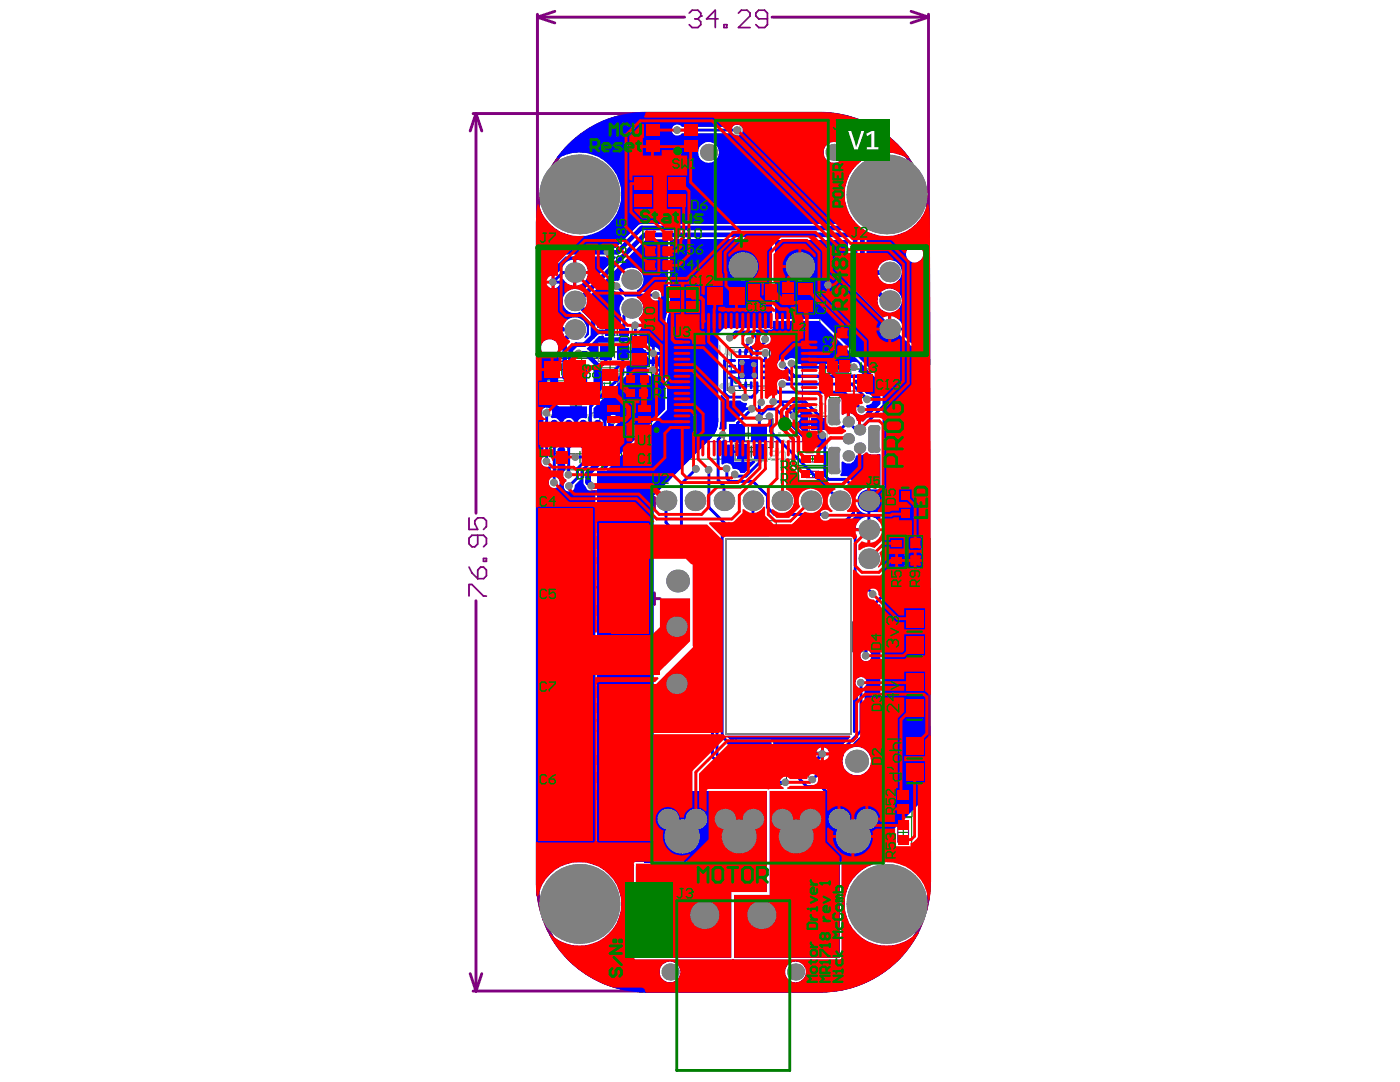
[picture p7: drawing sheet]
<svg xmlns="http://www.w3.org/2000/svg" width="279mm" height="216mm" viewBox="0 0 279 216" stroke-linecap="round" stroke-linejoin="round" font-family="sans-serif">
<path d="M144.8 107.5h25.1v38.9h-25.1z" fill="none" stroke="#808080" stroke-width=".2"/>
<path d="M108.1 71.5h13.7v19.1h-13.7zM119.4 68.4h6.4v3.7h-6.4zM120.2 64.8h6v2.9h-6zM145.1 69.4h8.5v8.5h-8.5zM144.5 83.6h9.8v5.7h-9.8zM146.7 88.3h6.4v3.7h-6.4zM161.5 83.1h3.6v6.3h-3.6zM148.9 103.9h6v2.8h-6zM170.2 124.1h2.8v5.9h-2.8zM146.3 147.4h10.7v9.1h-10.7zM157.8 148.8h3.6v6.3h-3.6z" fill="none" stroke="#000" stroke-width=".2"/>
<g fill="none" stroke="#000" stroke-width=".23">
<path d="M114.9 79.9v2.3M121.5 70.2h2.2M122.6 66.2h1.2M122.6 69.1v2.3M123.2 65.6v1.3M148.2 73.6h2.3M149.3 72.5v2.3M113.8 81h2.3M148.2 86.5h2.3M148.8 90.2h2.3M149.3 85.3v2.3M149.9 89v2.3"/>
<path d="M162.2 86.2h2.2M163.3 85.1v2.3M151.3 105.3h1.2M151.9 104.7v1.2M170.9 127.1h1.3M171.5 126.5v1.2M150.5 151.9h2.3M151.7 150.8v2.3M158.5 151.9h2.2M159.6 150.8v2.3"/>
</g>
<path d="M181.1 123.7h2.9v4.7h-2.9zM181.1 136.4h2.9v4.6h-2.9zM181.1 149h2.9v4.7h-2.9z" fill="none" stroke="#000" stroke-width=".29"/>
<g fill="none" stroke="#008000" stroke-width=".23">
<path d="M126.2 34.5h11.1v7.8h-11.1zM143.7 59.1h2.2M144.8 58v2.3M151.1 58.3h2.2M152.2 57.2v2.2M156.2 58.5h2.3M157.3 57.5v2.2M159.6 59.4h2.3M160.7 58.3v2.3M111 73.7h2.2M112.1 72.6v2.2M120.6 76.5h2.3"/>
<path d="M121.8 75.4v2.2M126.6 78.5h1.2M126.6 75.7h1.2M126.6 69.9h2.3M127.1 75v1.2M127.1 77.9v1.2M127.7 68.8v2.3M147.7 76.8h2.2M148.8 75.7v2.2M166.2 73.1h2.2M167.3 72v2.2M169.3 76.5h2.2"/>
<path d="M170.4 75.4v2.2M114.6 91.2h2.3M115.7 90.1v2.3M122.9 91.1h2.3M124 89.9v2.3M124.3 83.7h2.3M125.5 82.5v2.3M161.5 94.7h1.3M161.5 91.5h1.3M162.2 90.9v1.3M162.2 94v1.3M179.2 97.3h2.9v6.9h-2.9z"/>
<path d="M180.7 99.7v2.1M179.6 100.7h2.1M179.2 160h2.2M180.3 158.9v2.2M179.2 166.1h2.1M180.3 165.1v2.1"/>
</g>
<g fill="none" stroke="#008000" stroke-width=".2">
<path d="M139.9 56.3h9.8v5.7h-9.8zM149.1 56.5h6.3v3.6h-6.3zM155.9 56.1h2.9v5h-2.9zM158.9 56.2h3.7v6.4h-3.7zM108.1 71.4h8v4.6h-8zM119.9 73.4h3.7v6.1h-3.7zM124.2 74.2h5.9v5.7h-5.9zM124.2 77h5.9M125.9 66.8h3.7v6.3h-3.7zM134 61.9h29.6v29.7h-29.6zM164.8 71.6h5v3h-5zM165.5 73.6h9.8v5.8h-9.8z"/>
<path d="M110.7 88.7h10.1v5h-10.1zM120.9 80h9.1v7.4h-9.1zM121 89.2h6.1v3.7h-6.1zM159.2 90.2h5.9v2.8h-5.9zM159.2 93.3h5.9v2.8h-5.9zM178.5 157h3.5v6h-3.5zM178.5 163.1h3.4v6h-3.4z"/>
</g>
<g fill="none" stroke="#008080" stroke-width=".23">
<path d="M109.2 76.5h11.4v9.1h-11.4zM121.9 65.6h2.5v1.3h-2.5zM145.9 70.2h6.9v6.8h-6.9zM147 84.9h4.8v3.1h-4.8zM150.7 104.7h2.5v1.2h-2.5zM170.9 125.9h1.3v2.5h-1.3zM149.7 148.5h3.9v6.8h-3.9z"/>
<circle cx="118.6" cy="83.5" r="1.16"/>
</g>
<circle cx="147" cy="75.9" r=".4" fill="none" stroke="#008080" stroke-width=".58"/>
<g fill="none" stroke="#800080" stroke-width=".23">
<path d="M127.8 35h7.8v6.8h-7.8zM142.4 57.6h4.8v3.1h-4.8zM156.1 56.5h2.4v4.1h-2.4zM109.6 72.1h5v3.3h-5zM120.2 74.1h3.1v4.8h-3.1zM125.9 75h2.5v1.2h-2.5zM125.9 77.9h2.5v1.2h-2.5zM137.4 65.4h22.8v22.7h-22.8zM165.2 71.9h4.1v2.4h-4.1zM168 75h4.8v3h-4.8zM112.6 89.1h6.3v4.3h-6.3zM121.6 89.5h4.8v3.1h-4.8z"/>
<path d="M123.5 80.2h3.9v7h-3.9zM160.9 94h2.5v1.3h-2.5zM160.9 90.9h2.5v1.3h-2.5zM179.6 98.8h2.1v3.9h-2.1zM179.2 158.1h2.2v3.8h-2.2zM179.2 164.2h2.1v3.9h-2.1z"/>
<circle cx="158.1" cy="86.1" r="1.16"/>
</g>
<g fill="none" stroke="#800080" stroke-width=".58">
<path d="M107.3 2.8v40.6M107.3 3.4l3.4 1.2M107.3 3.4h29.3M110.7 2.3l-3.4 1.1M154.1 3.4h31.2M181.8 2.3l3.5 1.1M185.3 2.8v40.7M185.3 3.4l-3.5 1.2M94.4 22.7h33.7M95 22.7l-1.2 3.4M95 22.7v79.7M95 22.7l1.1 3.4"/>
<path d="M129 22.7h34.6M107.3 44.3v132.3M185.3 44.3l.2 131.7M130.6 99.2v2.3M95 119.9v77.9M129.5 119.5h2.3M129.5 100.4h2.3M130.6 118.3v2.3M129.5 138.5h2.3M130.6 137.4v2.3M129.5 157.7h2.3M130.6 156.5v2.3"/>
<path d="M93.8 194.3l1.2 3.5M94.4 197.8h33.7M96.1 194.3l-1.1 3.5M128.9 197.8h34.9"/>
<circle cx="118.6" cy="106.1" r="8"/>
<circle cx="118.6" cy="125.1" r="8"/>
<circle cx="118.6" cy="144.2" r="8"/>
<circle cx="118.6" cy="163.3" r="8"/>
</g>
<path d="M177.2 106.9h3.6v6.4h-3.6z" fill="none" stroke="#000" stroke-width=".46"/>
<path d="M130.6 35.4h2.3M130.6 41.3h2.3" fill="none" stroke="#008080" stroke-width=".46"/>
<path d="M177.8 108.7v1.2h.9l-.3-.9 .3-.3h.6l.3 .3v.6l-.3 .3M179 111.7v-.9l-.3-.3h-.6l-.3 .3v.9h1.8M179.6 110.5l-.6 .6" fill="none" stroke="#008080" stroke-width=".35"/>
<circle cx="156.2" cy="28.3" r=".35" fill="none" stroke="#008080" stroke-width=".69"/>
<path d="M128.9 22.6a21.7 21.7 0 0 0-21.6 21.7v132.3M129 22.6h34.6a21.7 21.7 0 0 1 21.7 21.7l.2 131.7M107.3 176a21.7 21.7 0 0 0 21.6 21.7h34.9a21.7 21.7 0 0 0 21.7-21.7" fill="none" stroke="#000" stroke-width=".58"/>
<path d="M137.5 2.6l.6-.6h1.2l.6 .6v.6M93.6 103.3v2.3h1.7l-.5-1.1v-.6l.5-.6h1.2l.6 .6v1.2l-.6 .5M93.6 118.9v-2.3h.6l2.3 2.3h.6M93.6 113.2l.6 1.1 1.1 1.2M95.3 106.8v1.7l-.5 .6h-.6l-.6-.6v-1.1l.6-.6h2.3l.6 .6v1.1l-.6 .6M95.3 113.7l.6-.5h.6l.6 .5v1.2l-.6 .6h-1.2zM96.5 111.4h.6v.6h-.6z" fill="none" stroke="#800080" stroke-width=".35"/>
<circle cx="139.9" cy="3.2" r=".17" fill="#800080"/>
<path d="M138.7 3.8h.6M139.3 3.8l.6 .5v.6l-.6 .6h-1.2l-.6-.6M139.9 3.2l-.6 .6M143.3 3.8h-2.3l1.7-1.8v3.5M144.5 4.9h.6v.6h-.6zM147.4 2.6l.6-.6h1.1l.6 .6v.6l-2.3 2.3h2.3M153.2 3.8h-1.8l-.6-.6v-.6l.6-.6h1.2l.6 .6v2.3l-.6 .6h-1.2l-.6-.6" fill="none" stroke="#800080" stroke-width=".35"/>
<path d="M128.9 22.7a21.7 21.7 0 0 0-21.6 21.6M163.6 22.7a21.7 21.7 0 0 1 21.7 21.6M107.3 176.1a21.7 21.7 0 0 0 21.6 21.7M185.5 176.1a21.7 21.7 0 0 1-21.7 21.7" fill="none" stroke="#800080" stroke-width=".58"/>
<path d="M144.8 107.5h25.1v38.9h-25.1z" fill="none" stroke="#808080" stroke-width=".2"/>
<g fill="none" stroke="#c0c073" stroke-width=".46">
<path d="M146.6 26.8l-1.1 1.2M147.8 26.8h-1.8l-.5-.6v-1.1l.5-.5h1.8v3.4M148.9 24.6h2.3v3.4h-2.3M150 26.2h1.2M152.3 24.6v3.4l1.1-1.2 1.2 1.2v-3.4M155.7 25.1l.6-.5h1.1l.6 .5v2.3l-.6 .6h-1.1l-.6-.6zM161.4 26.8h-1.7l-.6-.6v-1.1l.6-.5h1.7v3.4M109.2 79.2h11.4v3.7h-11.4zM145.6 76.5v.9h.9M146.5 69.9h-.9v.8M152.3 69.9h.8v.8M153.1 76.5v.9h-.8"/>
<path d="M151.3 148.5h.7v6.8h-.7z"/>
</g>
<path d="M119.4 68.4h6.5v3.7h-6.5zM120.3 64.9h5.7v2.7h-5.7zM146.7 88.3h6.5v3.7h-6.5zM161.4 83h3.7v6.5h-3.7zM149.1 104h5.7v2.6h-5.7zM170.3 124.3h2.6v5.6h-2.6zM157.8 148.7h3.7v6.5h-3.7z" fill="none" stroke="#c0c073" stroke-width=".23"/>
<g fill="none" stroke="#c0c073" stroke-width=".29">
<path d="M122.1 79.7l-.3-.3h-.3l-.3 .3v.6l.3 .3h.3l.3-.3M122.1 79.7l.3-.3h.3l.3 .3v.6l-.3 .3h-.3l-.3-.3M122.1 79.7v.6M126.6 66.8h.9l.3-.3v-.3l-.3-.4h-.6l-.3 .4v1.1l.3 .4h.6l.3-.4M128.4 65.8h1.2v1l-.6-.3h-.3l-.3 .3v.5l.3 .4h.6l.3-.4M130.8 67l-.6 .7M131.4 67h-.8l-.4-.2v-.6l.4-.4h.8v1.9M123 81.3h-1.5l-.3 .2v.6l.3 .4h1.5M153.7 88.1h.6M154 86.3h.1M154 86.3v1.8M154 86.3l.3 .3"/>
<path d="M154 90.9l-.3-.3v-.3l.3-.3h.7l.2 .3v.3l-.2 .3M154 90.9l-.3 .4v.2l.3 .3h.7l.2-.3v-.2l-.2-.4M154 90.9h.7M155.2 88.1h.6M155.5 86.3h.1M155.5 86.3v1.8M155.5 86.3l.3 .3M155.5 90.3l.4-.3h.6l.2 .3v1.2l-.2 .3h-.6l-.4-.3M156.4 86.6l.3-.3h.6l.3 .3v1.2l-.3 .3h-.6l-.3-.3M161.7 81.5h.9l.3-.2v-.4l-.3-.3h-.6l-.3 .3v1.2l.3 .4h.6l.3-.4M163.5 80.9l.3-.3h.6l.3 .3v1.2l-.3 .4h-.6l-.3-.4M145.2 105.1h1.2l-.9-.8v1.8"/>
<path d="M147.6 105.5l-.6 .6M148.2 105.5h-.9l-.3-.4v-.6l.3-.2h.9v1.8M172.5 118.5v1.2h-.9l.3-.5v-.3l-.3-.4h-.6l-.3 .4v.6l.3 .2M170.7 123.4h1.8v-.9l-.3-.3h-.6l-.3 .3v.9M170.7 122.2l.6 .6M172.5 120.4v1.2h-.9l.3-.6v-.3l-.3-.3h-.6l-.3 .3v.6l.3 .3M146.9 147.6v1.2h-.9l.3-.6v-.3l-.3-.3h-.6l-.3 .3v.6l.3 .3M146.9 149.4h-1.5l-.3 .3v.6l.3 .3h1.5M161.9 147.9l.3-.3h.3l.3 .3v.9h-.6l-.3-.3zM161.9 149.7v.6M161.9 150h1.8M162.2 150.9l-.3 .3v.6l.3 .3h1.2l.3-.3v-.6l-.3-.3"/>
<path d="M163.7 150h.1M163.7 150l-.3 .3M163.7 147.6l-.3 .6-.6 .6"/>
</g>
<path d="M113.5 139.9h3.5v-1.8l-.6-.6h-1.2l-.5 .6v1.8M113.5 137.5l1.2 1.2M113.5 131.8v1.1M113.5 132.3h3.5M113.5 141h3.5l-1.2 1.2 1.2 1.1h-3.5" fill="none" stroke="#c0c073" stroke-width=".58"/>
<circle cx="117" cy="132.3" r=".29" fill="#c0c073"/>
<path d="M113.5 130h.6l2.3-2.3h.6v2.3M113.5 125.4v1.2M113.5 126h3.5M117 132.3l-.6 .6" fill="none" stroke="#c0c073" stroke-width=".58"/>
<circle cx="117" cy="126" r=".29" fill="#c0c073"/>
<g fill="none" stroke="#c0c073" stroke-width=".58">
<path d="M115.2 121.9l.6-.5h.6l.6 .5v1.2l-.6 .6h-.6l-.6-.6M115.2 121.9l-.5-.5h-.6l-.6 .5v1.2l.6 .6h.6l.5-.6M115.2 121.9v1.2M117 126l-.6 .6M118.9 128v1.2M118.9 133.8l.6-.6h1.2l.5 .6v1.1l-.5 .6h-1.2l-.6-.6zM118.9 128.6h2.3v.6M118.9 130.9l.6 .6h2.3M121.2 139v-1.7l-.5-.6h-1.2l-.6 .6v1.7h3.5M121.2 130.9v1.2M118.9 145.9h3.5v-1.7l-.6-.6h-1.1l-.6 .6v1.7M118.9 158.1l.6-.6h2.3l.6 .6v1.1l-.6 .6h-2.3l-.6-.6z"/>
<path d="M118.9 140.7l.6-.6h1.2l.5 .6v1.2l-.5 .6h-1.2l-.6-.6zM118.9 143.6l1.2 1.2M121.8 154l.6 .6v1.1l-.6 .6h-.6l-.5-.6v-1.1l-.6-.6h-.6l-.6 .6v1.1l.6 .6M122.4 150.5h-2.9l-.6 .6v1.2l.6 .6h2.9"/>
</g>
<circle cx="122.4" cy="128.6" r=".29" fill="#c0c073"/>
<g fill="none" stroke="#c0c073" stroke-width=".58">
<path d="M118.9 111.3v1.1M118.9 111.8h3.5v.6M119.5 113.6l-.6 .5v1.2l.6 .6h2.3l.6-.6v-1.2l-.6-.5M121.2 106.1v-1.7l-.5-.6h-1.2l-.6 .6v1.7h3.5M121.2 107.3h-2.3v1.7l.6 .6h1.7M118.9 124v1.7l.6 .6h1.2l.5-.6v-1.7M121.2 120.5v1.7l-.5 .6-.6-.6v-1.1l-.6-.6-.6 .6v1.7"/>
<circle cx="144.1" cy="77" r=".29"/>
<circle cx="121.3" cy="86.6" r=".29"/>
<circle cx="148.9" cy="156.2" r=".29"/>
</g>
<path d="M122.9 73.4h.9l.3-.3v-.3l-.3-.3h-.6l-.3 .3v1.2l.3 .3h.6l.3-.3M125.9 72.8l-.3-.3h-.6l-.3 .3v.3l1.2 1.2h-1.2M126.5 72.8l.4-.3h.5l.3 .3v1.2l-.3 .3h-.5l-.4-.3M141.8 69.9h1.2l-.9-.9v1.8M143.6 69v1.5l.3 .3h.6l.3-.3v-1.5" fill="none" stroke="#c0c073" stroke-width=".29"/>
<path d="M139.4 195.1l-1.2 1.2M140.6 195.1h-1.8l-.6-.5v-1.2l.6-.6h1.8v3.5M141.7 193.4l.5-.6h1.2l.6 .6v2.3l-.6 .6h-1.2l-.5-.6zM145.1 192.8h2.3M146.2 192.8v3.5M149.1 192.8h1.1l.6 .6v2.3l-.6 .6h-1.1l-.6-.6v-2.3zM151.9 196.3v-3.5l1.1 1.2 1.2-1.2v3.5" fill="none" stroke="#c0c073" stroke-width=".46"/>
<path d="M144.8 107.5h25.1v38.9h-25.1z" fill="none" stroke="#808080" stroke-width=".2"/>
<g fill="#00f">
<path d="M172.2 123.8l3.3-3.2 .2 .1v34l-2.7 2.7h-7.6l-1.2-1.1h-.9l-.1-.3 .1-.6 4.9-5 .2 .2a2.85 2.85 0 0 0 2.1 4.1 2.85 2.85 0 0 0 3.3-3.2 2.85 2.85 0 0 0-4-2.2l-.2-.3 2.7-2.7 .2-.4v-8.8a1.12 1.12 0 0 0 .2-1.7 1.12 1.12 0 0 0-1.7 0 1.12 1.12 0 0 0 .2 1.7v8.5l-.7 .7-.3-.1v-16.3l1.7-.2 .2 .3a1.09 1.09 0 0 0-.1 1.6 1.09 1.09 0 0 0 1.6 0 1.09 1.09 0 0 0-.1-1.6v-1.5a.7 .7 0 0 0-.9-.7v-.6h.3v-1.2h-1.4v-.5h1.4v-1.2h-.7z"/>
<path d="M143.8 78.9l.3-.1 1.1 1.1h2.6a1.19 1.19 0 0 0 1.2 .5l.1 .2-.3 .7h1.3v.5h-1.3l-2.2 2.3h-1.6v1.5l-1.3 .2-.2-.2 .3-1.7z"/>
<path d="M150.8 65.8l3.3-.1 .2-.2v-1.4l.2-.1h8.9l12.3 12.3v4.3l-3.5 3.5-.4-.1v1.8h-.5v-1.8l-.3-.1a1.63 1.63 0 0 0-1.4-1.4v1.6h-.6v-1.6l-.8 .3-.2-.2v-2.7l-.1-.3-.3-.4 .1-.3h.5l2.6 2.6a1.09 1.09 0 0 0 1.4 1.3 1.09 1.09 0 0 0 .6-1.7l.2-.3a1.11 1.11 0 0 0 1.2-1.1 1.11 1.11 0 0 0-1.3-1.1l-2.6-2.5 .1-.3h.9l.3 .3a1.12 1.12 0 0 0 1.1 1.2 1.12 1.12 0 0 0 1.1-1.2 1.12 1.12 0 0 0-1.2-1l-.8-.7-.4-.1-.1-.1a1.13 1.13 0 0 0 0-1.7 1.13 1.13 0 0 0-1.7 .1h-10.4a1.4 1.4 0 0 0-1.2-1.2l-1.2 .5a1.08 1.08 0 0 0-1.7 .6 1.08 1.08 0 0 0 1.2 1.4l1.8 1.8v.3h-1.1a1.1 1.1 0 0 0-1.1-.4 1.1 1.1 0 0 0-.8 .8h-.3v-2.7a1.67 1.67 0 0 0-1.1-1.2l.1-.5-.2-.5 .1-.4a1.11 1.11 0 0 0-.9-1.7l-.1-.3 .4-.4a1.11 1.11 0 0 0 .6-1.7 1.11 1.11 0 0 0-1.8 0h-.4l-.8-.9z"/>
<path d="M153.6 157.8h10.3v33.3h-17.4v-12.5h7.1z"/>
<path d="M141.9 157.8h11.1v20.2h-7.1v13.1h-19v-18.2h15z"/>
<path d="M109.1 54.9l3.8-3.7h7.7a1.16 1.16 0 0 0 1.4 0h.8l.1 .2-6.7 6.7a2.43 2.43 0 0 0-3.9 1.7 2.43 2.43 0 0 0 3.4 2.4l1.8 1.8v2.8l-.7 .7-.2-.2a2.46 2.46 0 0 0-.5-3.6 2.46 2.46 0 0 0-3.6 .9h-.2l-3.2-3.2v-4.1l.3-.1 .7 .4v-2.6h-.2l-.5 .4-.3-.1zM115 51.8v2.3h2.3a2.49 2.49 0 0 0-2.3-2.3zM112.9 52.5l-.5 .6-.2 .7-1.5 1.2v1h.9l.5-.5 .2 .1a2.96 2.96 0 0 0 2.1 1.4v-5.2l-1 .3zM115 54.7v2.3a2.62 2.62 0 0 0 2.3-2.3zM110.7 56.6v1a1.1 1.1 0 0 0 .9-1z"/>
<path d="M150.7 152.6l1.8-1.7h3.7v-.4l.3-.1a.98 .98 0 0 0 1.1 .5l.2 .2v.6l-.2 .2v1h-1.1v-.2h-1.8v1.4h-.3v.3h-2.1v1.1h-1.3l-.3-.3zM152.3 152.7v1.1h1.8v-1.1z"/>
<path d="M168 92.2l.1-.1a1.55 1.55 0 0 0 1.7 .3 1.55 1.55 0 0 0 1-1.4l.3-.2a1.38 1.38 0 0 0 1.7-.5l.4 .1a2.5 2.5 0 0 0 2.2 .2l.3 .1v6.6h-2v5.3h2v1.4l-.3 .1a2.03 2.03 0 0 0-1.7-1v2.6h-.3v.3l-2.9 .1-1.3-1.3v-.4l1.8-1.8v-1l.3-.1a2.47 2.47 0 0 0 1.8 1v-5.2a2.47 2.47 0 0 0-1.8 1l-.3-.1v-1.2l-1.8-1.8-.2-.2h-1.2l-.1-.3 .2-.3 .1-.4zM171.5 103.9l-.7 1.1v.4h2.3v-2.3l-1 .3z"/>
<path d="M145.3 146.8h24.3l.1 .3-4.1 4.1-.2-.2v-.3h-2.5l-1.2 1.2-.3-.2v-3h-3.6v.9h-.3a1.23 1.23 0 0 0-1.3-.5v-.5h-1.9a.69 .69 0 0 0-.6-1h-8l-.5-.5zM164.4 149.2v.9h1a.99 .99 0 0 0-1-.9zM163.2 149.5l-.3 .6h1v-.9z"/>
<path d="M144 88l.8-.3 .2 .1v.9h1.5v1.2h1.7v.3h.3v2h1.4l.3-.2h.4l.1 .2-2.1 2.2h-.9a1.29 1.29 0 0 0-1.5-.9 1.21 1.21 0 0 0-.7-1 1.21 1.21 0 0 0-1.3 .2l-.2-.1zM146.5 90.4v1.8h1.5v-1.8z"/>
<path d="M157.6 80.8h2.8l1.8 1.7-.1 .3h-.8v1.5h2v.5h-2v1.4l.2 .3v.4l-.3 .1-2.5-2.4 .1-.3a1.09 1.09 0 0 0 .9-1h-1.2v-.3h-.3v-1.3l-.7-.6zM158.8 81.7v1h.9a1.1 1.1 0 0 0-.9-1z"/>
<path d="M172.1 45.6a8.3 8.3 0 0 0 12.9-4.8h.3l.2 1.4 .1 1.8v28.8h-.2l-.6-1.2-.7-.8-4.1-4.2 .2-.7h-2.6v-.2h-.3v-2.6l-.7 .1-7-6.9v-2.1l.3-.1 5.3 5.4a2.42 2.42 0 0 0 2.5 2.9 2.42 2.42 0 0 0 2.1-3.3 2.42 2.42 0 0 0-3.7-1.1l-4.6-4.5v-.5l.3-.1 2.3 2.2 1.2 .1a2.43 2.43 0 0 0 3.8 1 2.43 2.43 0 0 0-.2-3.9 2.43 2.43 0 0 0-3.7 1.3h-.4l-1.9-1.9v-4.5l-.1-.6-.9-.8zM180.8 50.6a1.75 1.75 0 0 0 3.5 0 1.75 1.75 0 0 0-3.5 0zM177.8 63.1v2.3h2.4a2.62 2.62 0 0 0-2.4-2.3z"/>
<path d="M113.4 28.8a21.9 21.9 0 0 1 15.8-6.4h34.4a21.5 21.5 0 0 1 17.8 9l-.2 .3-.5-.4a8.4 8.4 0 0 0-10.4 2.4 8.4 8.4 0 0 0 .5 10.7l-.2 .3h-42.6l-.6 .2-4.5 4.6h-.8a1.28 1.28 0 0 0-1.6 0h-8.2l-4.4 4.6-.2 .5v7.4l4.2 4.2 .5 .3 .1 .3-.5 .4-.2 .6v4.5l-.3 .1-.6-.3v3.4h-.3v.3h-1.4l.1 2.2 .6 .7 .1 .8 1.5 1.6h5.6v2.3l-.2 .1a1.13 1.13 0 0 0-1.7 1.1v1.3h-.5l-.1-1.8a1.18 1.18 0 0 0-1.3-.7 1.18 1.18 0 0 0-1 1.2v4.1l.1 .4 .4 .5v4.3h-.1a1.15 1.15 0 0 0 .3 1.8v.4a1.11 1.11 0 0 0 .2 1.9 1.11 1.11 0 0 0 1.5-1.2l1.2-1.2v-1.8l3.8-3.8 .7-.9v-5a1.15 1.15 0 0 0-1.6-.6l-.3-.1v-2l6.4-6.5 .1-2.5 1-.1v-1.8h-1.7v-.3h-.3v-2.1h-1.4l-.2 .3h-3v3l-.2 .2-2-1.8-.1-.4 2.5-2.4h.9v.3h5.3v-.8l.4-.1v.9l2.8 2.9h1.1v-1h-.2l-2.5-2.4v-.7l.7-.9h-1.3v-.6h1.3l-.6-.8v-.3l.2-.2a2.44 2.44 0 0 0 0-3.5l.1-.3h2.2a1.09 1.09 0 0 0 1.6 .2 1.09 1.09 0 0 0 0-1.6 1.09 1.09 0 0 0-1.6 .2h-2.9v-.3a2.42 2.42 0 0 0 .2-4.3 2.42 2.42 0 0 0-3.7 2.1l-.2 .3-.3-.1a1.1 1.1 0 0 0-1.1 1.2 1.1 1.1 0 0 0 1.3 1l1.2 1.2v.4l-.2 .1a2.42 2.42 0 0 0-.3 2.9l-.1 2.2-.2 .1h-3.2v.3h-1.3l-.1-2-2.2-2.3 .2-.4v-1.1l11.8-11.9h4.4v14.3l-.4 1.4-.2 1v17.3l-11.2 11.2-.6 .8h-1.1l-.1-.2 3.1-3.3 .1-5.4a1.11 1.11 0 0 0 .1-1.8 1.11 1.11 0 0 0-1.8 .6l-.2 .7v5.2l-4.3 4.2a3.5 3.5 0 0 0-.2 2.9l.5 .6a1.06 1.06 0 0 0 1.6 .7l.2 .2v73.9l.2 .4h7.4l.1 .1v18.6l.1 .2 .3 .2 40.8-.1 .3-.3v-18.8v-.1h6.1l.1 .3-1.1 .4a8.3 8.3 0 0 0-2.8 12.5 8.3 8.3 0 0 0 12.8 .5l.3 .2-.2 .3a22.2 22.2 0 0 1-19.7 11.7h-34.6a21.9 21.9 0 0 1-19.3-11.5l.2-.3 .9 .8a8.3 8.3 0 0 0 12.3-2.9 8.3 8.3 0 0 0-4.7-11.7 8.3 8.3 0 0 0-10.9 6.4h-.3l-.1-1.9v-132.7v-2.1l.3-1.4h.2l.2 .6a8.3 8.3 0 0 0 11.1 5.1 8.3 8.3 0 0 0 4.3-11.4 8.3 8.3 0 0 0-11.7-3.4l-.3-.3zM134.4 25.1a1.11 1.11 0 0 0 0 1.7 1.11 1.11 0 0 0 1.6-.2h10.3a1.09 1.09 0 0 0 1.6 .2 1.09 1.09 0 0 0 0-1.7 1.09 1.09 0 0 0-1.6 .2h-10.3a1.07 1.07 0 0 0-1.6-.2zM164.3 30.4a2.1 2.1 0 0 0 4.2 0 2.1 2.1 0 0 0-4.2 0zM139.3 30.4a2.1 2.1 0 0 0 4.2 0 2.1 2.1 0 0 0-4.2 0zM124.6 68.1v1.8h1.4v-1.8zM130.7 69.2v1h.9a1.28 1.28 0 0 0-.9-1zM107.9 69.4a1.75 1.75 0 0 0 3.5 0 1.75 1.75 0 0 0-3.5 0zM130.7 70.8v1a1.28 1.28 0 0 0 .9-1zM129.1 70.8a1.28 1.28 0 0 0 1 1v-1zM130.6 72.6v1h1a1.28 1.28 0 0 0-1-1zM129.4 72.9l-.4 .7h1v-1zM130.6 74.2v.9a1.28 1.28 0 0 0 1-.9zM129 74.2a1.28 1.28 0 0 0 1 .9v-.9zM109.6 72.4l-.3 .5-.1 2.3h1.1v-3.1zM108.3 81.6a1.14 1.14 0 0 0 .2 1.7v7.9a1.09 1.09 0 0 0-.3 1.5 1.09 1.09 0 0 0 1.4 .3l.3 .2v2.2a1.1 1.1 0 0 0-.1 1.6 1.1 1.1 0 0 0 1.6 0 1.1 1.1 0 0 0-.2-1.6v-5.8l.5-.5 .1-.4v-4.1a1.19 1.19 0 0 0-1.6-1.1l-.3-.3a1.12 1.12 0 0 0 0-1.6 1.12 1.12 0 0 0-1.6 0zM156.7 193.9a2.08 2.08 0 0 0 4.1 0 2.08 2.08 0 0 0-4.1 0zM131.6 194a2.1 2.1 0 0 0 4.2 0 2.1 2.1 0 0 0-4.2 0z"/>
</g>
<path d="M144.8 107.5h25.1v38.9h-25.1z" fill="none" stroke="#808080" stroke-width=".2"/>
<path d="M112.3 54.4l-1.9 1.9M112.9 76.3h.6M114.9 91.2h1.3" fill="none" stroke="#00f" stroke-width=".58"/>
<path d="M117.4 96.2l.7 .8" fill="none" stroke="#00f" stroke-width="1.2"/>
<circle cx="117.8" cy="87.6" r=".29" fill="#00f"/>
<g fill="none" stroke="#00f" stroke-width=".58">
<path d="M120.9 72.1l-1.6 1.6v1.8M124.3 72.4v2.3M124.5 63.1v3.1M144.6 78.4l.8 .8M144.6 72h1.5M146 75.4h.1M147.4 74.2l.7 .7M148.1 72.4l.4 .4h2M149.6 68v.3l-.6 .6v1.3l-.2 .2M150 79.2l-1.3 .1M150.2 69.4h-.3v1M154.1 77.1l1.2 1.2"/>
<path d="M117.8 87.6v1.2M117.9 81l-.1 .1M143.3 95.8l1.2 1.2M144.3 86.7l-1 1M145.1 95.5l.5 .6M147 95h1.9M147.2 86.5v1.3l1 1M150.1 81.5l-2.9 2.9M150.3 99.9v2.6l.3 .3M151.5 86.5v1.8l.2 .1M151.5 80.7v2.7M151.7 90.2v2"/>
<path d="M153.6 83l.2 .2M154.8 81.6h-1.8l-1.5 1.6M153.2 101.3l1.3 1.3M153.3 105.3v1.4M144.1 147l1.3 1.2M148.9 151.9h1.7"/>
</g>
<path d="M114.7 60.1h.7M115.5 70.5h1.4M116.4 73.9v.1M118.4 67.1l-1.8 1.7h-1.7" fill="none" stroke="#00f" stroke-width=".92"/>
<path d="M122.3 83.9l-.4 .4" fill="none" stroke="#00f" stroke-width="1.2"/>
<circle cx="152.6" cy="72" r=".29" fill="#00f"/>
<g fill="none" stroke="#00f" stroke-width=".58">
<path d="M112.3 54.4h2.4M123.1 57.1l1.8 1.8M177.6 60l-.6 .1M177.6 54.3h-.6v.1M110.6 75.5v3.8l1.2 1.2h6.7M112.9 75.5v.8M113.5 75.5v.8M120.9 70.2v1.9M124.3 74.7l-6.5 6.4v8.5l-1.6 1.6M124.3 70.2v2l-2.5 2.6M126 61.6l-1.5 1.5M126.8 64.9v2.1l3.5 3.6"/>
<path d="M144.6 72v6.4M145.4 79.2h3.3M145.6 67.4l1.2-1.2h3.1l1.1 1.1v1.2l-.8 .9M146 75.4v2.4M146.1 74.2h1.3M151.1 76.9v1.3l-1.1 1M152.6 73.1h.9l.6 .6v3.4M152.8 70.5v1.2l-.2 .3M152.8 67.7v.4l-1.7 1.7v.6M158 72.5l.8 .8M170 76.6l3.1 3.1M177.7 66.6v13l-6.2 6.2h-.7l-1.5-1.7-1.7 1.8h-2.4l-1.3-1.3h-.6v-1.8"/>
<path d="M109.1 82.4v9.7M110.6 86.6v9.7M116.4 86.6h-2.9v8.1M119.3 86.6v2.9l-4.1 4v1.9l-1.6 1.6M132.9 99.9v4.4l9.3 9.3v37.4M136 96.5v9.6l7.1 7.1v37.4M141.5 93.7v7.6M143.3 87.7v8.1M144.5 97v2.9M145.1 93.5v2M145.6 96.1h4.7M146.7 94.7l.3 .3"/>
<path d="M147.2 84.4v2.1M148.2 88.8v1.4M151.5 83.4v3.1M151.7 88.4v1.8M151.7 92.2l-2.8 2.8M152 80.3l-.5 .4M153.2 98.9v2.4M153.8 83.2v2.9M154.4 80.2h6.3M154.8 81.6l6.3 6.4h3.5v6.9l.8 .7h3.4l1.5 1.6v5.2l-2.9 2.9h1.4l1.9 1.8v7.9M155.6 80.2l2.9 2.8M164.3 86.9l-1.2 1.1"/>
<path d="M144.1 106.7v40.3M150.6 102.8v2.5h-5.1M164.5 102.6l.2 .2M171.5 128.5h1.3v2.3M171.5 123.5v2.3M171.8 136.2v9.7M145.4 148.2h8.3v1.5M146.6 154.1h2.3M147.3 156.1h9.4M152.7 149.7h4l.5 .5h2.4M159.6 153.6v1.9l1.4 1.5h2.9l1.1 1.1v.3"/>
</g>
<path d="M112.7 50.3l-4.3 4.3v7.1l4.1 4.1h2.2M156.2 72.8l2.3 2.3M171.5 75.1l1.2 1.1M164.1 150.4l-3.1 3.2h-6.2l-.4 .5M167.4 159.4v4" fill="none" stroke="#00f" stroke-width=".69"/>
<path d="M112.7 50.3h10.5M169.9 46.9l.8 .8v6.1M170.4 45.5l1.7 1.7v4.8l2.4 2.4h2.5M113.9 71.5l2.5 2.4M114.7 65.8l-2 2v7.5l.2 .2M114.7 60.1l3.7 3.6v3.4l.8-.9h2.6M114.9 68.8l-1 1v1.9l2.5 2.3v1.5M116.9 70.5l2.4 2.4v2.6" fill="none" stroke="#00f" stroke-width=".92"/>
<path d="M121.9 84.3v5.6l-4.5 4.5v1.8" fill="none" stroke="#00f" stroke-width="1.2"/>
<path d="M132.9 163.8l2.9 2.8" fill="none" stroke="#00f" stroke-width="10.2"/>
<circle cx="135.8" cy="166.6" r="5.1" fill="#00f"/>
<path d="M147.8 55l-9.6 9.4v19.5l-12.9 12.9v59.4l10.7 10.7" fill="none" stroke="#00f" stroke-width="10.2"/>
<g fill="none" stroke="#00f" stroke-width=".58">
<path d="M135.2 26h11.9M124.9 58.9h6M155.3 78.3h13.2l3.4 3.4M156.2 76.6h13.8M158.8 73.3h11.7M138.9 93.6l-2.9 2.9M150.3 96.1l2.9 2.8M153.8 86.1l13.8 13.8M160.7 80.2l2.6 2.6M141.5 101.3l4 4M144.1 106.7h9.2M153.3 105.3h14.1"/>
<path d="M154.5 102.6h10M170.7 115l3.5 3.5M180.6 114.4l-9.1 9.1M142.2 151l5.1 5.1M143.1 150.6l3.5 3.5M152.7 149.7l-2.1 2.2M171.8 145.9l-9.6 9.6"/>
</g>
<path d="M159.6 53.2l21.1 21.1v82.5l-10.2 10.1h-.3" fill="none" stroke="#00f" stroke-width="9.1"/>
<path d="M169.9 46.9h-41.3l-13.2 13.2M170.4 45.5h-42.4l-4.8 4.8M170.7 53.8l6.3 6.3" fill="none" stroke="#00f" stroke-width=".92"/>
<path d="M158.5 75.1h13" fill="none" stroke="#00f" stroke-width=".69"/>
<path d="M173.4 99.9h6.5l.8 .8" fill="none" stroke="#00f" stroke-width="4.6"/>
<g fill="#00f">
<path d="M128.6 157.8h12.8v14.2h-12.8z" fill-rule="evenodd"/>
<path d="M164.4 157.8h12.3v14h-12.3z" fill-rule="evenodd"/>
<path d="M163.9 172.3h3.7v18.8h-3.7z" fill-rule="evenodd"/>
<path d="M154.8 48h14.5v15.7h-14.5z" fill-rule="evenodd"/>
<path d="M119.2 94.1h10.8v77.9h-10.8z" fill-rule="evenodd"/>
<path d="M133.7 47.7h20.2v17.7h-20.2z" fill-rule="evenodd"/>
</g>
<g fill="#808080">
<circle cx="150.5" cy="72.7" r=".56"/>
<circle cx="152.7" cy="70.5" r=".73"/>
<circle cx="149.6" cy="67.9" r=".74"/>
<circle cx="152.7" cy="67.7" r=".75"/>
<circle cx="156.1" cy="72.8" r=".72"/>
<circle cx="145.6" cy="67.4" r=".73"/>
<circle cx="121.7" cy="74.8" r=".73"/>
<circle cx="130.3" cy="70.5" r=".75"/>
<circle cx="110.3" cy="56.3" r=".75"/>
<circle cx="158.4" cy="83" r=".74"/>
<circle cx="151.9" cy="80.3" r=".73"/>
<circle cx="154.3" cy="80.2" r=".75"/>
<circle cx="153.6" cy="83" r=".74"/>
<circle cx="151.5" cy="83.4" r=".74"/>
<circle cx="150.6" cy="74.9" r=".58"/>
<circle cx="150" cy="81.5" r=".75"/>
<circle cx="122.3" cy="83.9" r=".75"/>
<circle cx="141.4" cy="93.7" r=".75"/>
<circle cx="174.1" cy="118.5" r=".75"/>
<circle cx="146" cy="77.8" r=".75"/>
<circle cx="126.7" cy="64.9" r=".75"/>
<circle cx="145" cy="93.5" r=".75"/>
<circle cx="164.7" cy="102.8" r=".75"/>
<circle cx="148.6" cy="79.3" r=".75"/>
<circle cx="113.4" cy="94.7" r=".75"/>
<circle cx="113.6" cy="97" r=".75"/>
<circle cx="114.8" cy="91.2" r=".72"/>
<circle cx="173" cy="79.7" r=".75"/>
<circle cx="156.1" cy="76.6" r=".75"/>
<circle cx="146.6" cy="94.7" r=".75"/>
<circle cx="130.8" cy="58.9" r=".75"/>
<circle cx="109" cy="92.1" r=".75"/>
<circle cx="109.1" cy="82.4" r=".74"/>
<circle cx="110.5" cy="96.3" r=".75"/>
<circle cx="138.9" cy="93.6" r=".75"/>
<circle cx="130.3" cy="73.9" r=".75"/>
<circle cx="144.2" cy="86.7" r=".72"/>
<circle cx="171.9" cy="81.7" r=".75"/>
<circle cx="147.1" cy="26" r=".75"/>
<circle cx="135.1" cy="26" r=".75"/>
<circle cx="170.4" cy="73.3" r=".73"/>
<circle cx="158" cy="72.5" r=".74"/>
<circle cx="172.8" cy="130.8" r=".75"/>
<circle cx="164.2" cy="86.9" r=".72"/>
<circle cx="172.7" cy="76.2" r=".74"/>
<circle cx="148.1" cy="72.4" r=".58"/>
<circle cx="148.1" cy="74.9" r=".58"/>
<circle cx="115.5" cy="70.5" r=".75"/>
<circle cx="118" cy="96.9" r=".74"/>
<circle cx="171.8" cy="136.2" r=".75"/>
<circle cx="165.2" cy="56.9" r=".75"/>
<circle cx="156.7" cy="156.1" r=".73"/>
<circle cx="162.1" cy="155.5" r=".74"/>
<circle cx="164.1" cy="150.4" r=".75"/>
<circle cx="123" cy="57.1" r=".75"/>
<circle cx="121.2" cy="50.3" r=".75"/>
<circle cx="135" cy="136.4" r="2.05"/>
<circle cx="135" cy="125.1" r="2.05"/>
<circle cx="167.4" cy="163.4" r="2.05"/>
<circle cx="171.5" cy="89.4" r="1.13"/>
<circle cx="171.5" cy="85.8" r="1.13"/>
<circle cx="133.7" cy="193.9" r="1.7"/>
<circle cx="158.8" cy="193.9" r="1.7"/>
<circle cx="169.3" cy="87.6" r="1.13"/>
<circle cx="115.6" cy="180.4" r="8"/>
<circle cx="114.7" cy="65.8" r="2.05"/>
<circle cx="114.7" cy="54.4" r="2.05"/>
<circle cx="140.6" cy="182.6" r="2.83"/>
<circle cx="138.9" cy="163.4" r="2.05"/>
<circle cx="133.3" cy="163.4" r="2.05"/>
<circle cx="136" cy="166.9" r="3.4"/>
<circle cx="132.9" cy="99.9" r="2.05"/>
<circle cx="138.7" cy="99.9" r="2.05"/>
<circle cx="141.4" cy="30.4" r="1.7"/>
<circle cx="151.9" cy="182.6" r="2.83"/>
<circle cx="156" cy="163.4" r="2.05"/>
<circle cx="150.3" cy="163.4" r="2.05"/>
<circle cx="158.8" cy="166.9" r="3.4"/>
<circle cx="150.3" cy="99.9" r="2.05"/>
<circle cx="156" cy="99.9" r="2.05"/>
<circle cx="159.6" cy="53.2" r="2.83"/>
<circle cx="148.2" cy="53.2" r="2.83"/>
<circle cx="173" cy="163.4" r="2.05"/>
<circle cx="170.2" cy="166.9" r="3.4"/>
<circle cx="173.4" cy="105.7" r="2.05"/>
<circle cx="167.6" cy="99.9" r="2.05"/>
<circle cx="173.4" cy="99.9" r="2.05"/>
<circle cx="173.4" cy="111.5" r="2.05"/>
<circle cx="169.3" cy="91" r="1.13"/>
<circle cx="169.3" cy="84.1" r="1.13"/>
<circle cx="167" cy="79.9" r=".58"/>
<circle cx="165.9" cy="79.9" r=".58"/>
<circle cx="165.9" cy="84.3" r=".58"/>
<circle cx="167" cy="84.3" r=".58"/>
<circle cx="167" cy="89.8" r=".58"/>
<circle cx="165.9" cy="89.8" r=".58"/>
<circle cx="165.9" cy="94" r=".58"/>
<circle cx="167" cy="94" r=".58"/>
<circle cx="175" cy="85.4" r=".58"/>
<circle cx="173.9" cy="85.4" r=".58"/>
<circle cx="173.9" cy="89.8" r=".58"/>
<circle cx="175" cy="89.8" r=".58"/>
<circle cx="177.6" cy="65.7" r="2.05"/>
<circle cx="177.6" cy="54.3" r="2.05"/>
<circle cx="166.5" cy="30.4" r="1.7"/>
<circle cx="114.7" cy="60.1" r="2.05"/>
<circle cx="135.2" cy="115.9" r="2.28"/>
<circle cx="171" cy="151.9" r="2.28"/>
<circle cx="177.6" cy="60" r="2.05"/>
<circle cx="115.6" cy="38.8" r="8"/>
<circle cx="126" cy="55.8" r="2.02"/>
<circle cx="176.9" cy="180.4" r="8"/>
<circle cx="161.7" cy="163.4" r="2.05"/>
<circle cx="144.7" cy="163.4" r="2.05"/>
<circle cx="144.5" cy="99.9" r="2.05"/>
<circle cx="161.8" cy="99.9" r="2.05"/>
<circle cx="126" cy="61.6" r="2.02"/>
<circle cx="147.4" cy="166.9" r="3.4"/>
<circle cx="176.9" cy="38.8" r="8"/>
</g>
<g fill="#808080">
<path d="M165.3 79.9l.6-.5h1.1l.6 .5v4.4l-.6 .5h-1.1l-.6-.5z" fill-rule="evenodd"/>
<path d="M165.3 89.8l.6-.6h1.1l.6 .6v4.2l-.6 .6h-1.1l-.6-.6z" fill-rule="evenodd"/>
<path d="M173.3 85.4l.6-.6h1.1l.5 .6v4.4l-.5 .5h-1.1l-.6-.5z" fill-rule="evenodd"/>
</g>
<path d="M147.4 151.2h3v1.5h-3z" fill-rule="evenodd" fill="#00f"/>
<path d="M147.7 76.3v1.1M148.8 76.3v1.1M149.9 76.3v1.1" fill="none" stroke="#00f" stroke-width=".58"/>
<path d="M152.3 104.5h1.9v1.6h-1.9z" fill-rule="evenodd" fill="#00f"/>
<path d="M152.1 72h1M152.1 73.1h1M152.1 74.2h1" fill="none" stroke="#00f" stroke-width=".58"/>
<g fill="#00f">
<path d="M161.8 86.8h3v2.3h-3z" fill-rule="evenodd"/>
<path d="M170.8 127.5h1.5v1.9h-1.5z" fill-rule="evenodd"/>
</g>
<path d="M110.6 84.6v4.1M116.4 84.6v4.1" fill="none" stroke="#00f" stroke-width="1.6"/>
<g fill="#00f">
<path d="M120.9 65.5h1.8v1.5h-1.8z" fill-rule="evenodd"/>
<path d="M119.7 68.8h2.4v2.9h-2.4z" fill-rule="evenodd"/>
<path d="M147.4 153.3h2.9v1.6h-2.9z" fill-rule="evenodd"/>
<path d="M147.4 149h2.9v1.5h-2.9z" fill-rule="evenodd"/>
<path d="M147.1 88.7h2.2v3h-2.2z" fill-rule="evenodd"/>
</g>
<path d="M147.7 69.9v1M148.8 69.9v1M149.9 69.9v1M152.1 75.4h1" fill="none" stroke="#00f" stroke-width=".58"/>
<g fill="#00f">
<path d="M161.8 83.4h3v2.3h-3z" fill-rule="evenodd"/>
<path d="M170.8 124.9h1.5v1.8h-1.5z" fill-rule="evenodd"/>
</g>
<path d="M110.6 73.4v4.1M116.4 73.4v4.1" fill="none" stroke="#00f" stroke-width="1.6"/>
<path d="M149.6 104.5h1.9v1.6h-1.9z" fill-rule="evenodd" fill="#00f"/>
<path d="M145.6 74.2h1M145.6 73.1h1M145.6 72h1M151.1 76.3v1.1" fill="none" stroke="#00f" stroke-width=".58"/>
<path d="M113.5 84.6v4.1M119.3 84.6v4.1" fill="none" stroke="#00f" stroke-width="1.6"/>
<g fill="#00f">
<path d="M123.6 65.5h1.9v1.5h-1.9z" fill-rule="evenodd"/>
<path d="M123.1 68.8h2.4v2.9h-2.4z" fill-rule="evenodd"/>
<path d="M152.9 153.3h2.9v1.6h-2.9z" fill-rule="evenodd"/>
<path d="M158.2 152.5h2.9v2.2h-2.9z" fill-rule="evenodd"/>
<path d="M152.9 148.9h2.9v1.6h-2.9z" fill-rule="evenodd"/>
<path d="M158.2 149h2.9v2.3h-2.9z" fill-rule="evenodd"/>
<path d="M150.5 88.7h2.3v3h-2.3z" fill-rule="evenodd"/>
<path d="M149.9 84.8h3.2v3.4h-3.2z" fill-rule="evenodd"/>
<path d="M145.6 84.8h3.2v3.4h-3.2z" fill-rule="evenodd"/>
</g>
<path d="M145.6 75.4h1M151.1 69.9v1" fill="none" stroke="#00f" stroke-width=".58"/>
<path d="M147.4 71.7h4v4h-4z" fill-rule="evenodd" fill="#00f"/>
<path d="M113.5 73.4v4.1M119.3 73.4v4.1" fill="none" stroke="#00f" stroke-width="1.6"/>
<g fill="#f00">
<path d="M107.8 84.1h12.5v.9h4.3v3.4l-.9 .9v3.7h-7.6v-3.7h-8.3z"/>
<path d="M130 136.5h13.4v9.7h-13.4z"/>
<path d="M131.7 119.4h6v8.6l-6 5.9z"/>
<path d="M151 66.5l.3-.2 .6 .6a1.13 1.13 0 0 0 .1 1.6 1.13 1.13 0 0 0 1.6-.1 1.13 1.13 0 0 0-.2-1.6l-.2-.5 .4-.4a.43 .43 0 0 0 .7 0h.4a.49 .49 0 0 0 .7 0h.4a.49 .49 0 0 0 .8 0h.4a.6 .6 0 0 0 .6 .1 .6 .6 0 0 0 .4-.6v-3.7l-.2-.3 .2-.2h.8l.1 1.4h1.1l.1 .5 .2 .3v4.2a.67 .67 0 0 0-.8 .5h-1.3l-.2 .2-2.5 2.5v1.2a1.11 1.11 0 0 0-.1 1.6 1.11 1.11 0 0 0 1.7-.1h.3v2.4l-.3 .1a1.12 1.12 0 0 0-1.5-.4 1.12 1.12 0 0 0-.5 1.4v1.7l-.4 .2v1.3h-.6v-1.3l-.7 .3-.2 .4-.6-.2v-7.5l.2-.2a1.16 1.16 0 0 0 1-1.1 1.16 1.16 0 0 0-1-1.2l-.5 .1-.4 .4h-1.3l-.6-.7 .1-.2a1.04 1.04 0 0 0 .6-1.2z"/>
<path d="M129.5 104.7h11.6l3.2 3.1v38.4h-.9l-10.8-11.1 5.9-6-.3-.3v-16.2h-.2l-1.1-1.1h-7.4z"/>
<path d="M125.2 79.6h2.4v.9h-.7v1.9h-.2v1h1.8v.6h-1.8v.4h-.3l-.2 .3v3.4h-1l-.2-.3-.1-3.3a2.06 2.06 0 0 0 1.4-1.5l-.1-1.9-1.1-1.3z"/>
<path d="M126.6 84.7h3.4v8.3h-5.7v-3.7l.9-.9h1.4z"/>
<path d="M158.2 83h.6v1.3a.53 .53 0 0 1 .7 0 .53 .53 0 0 1 0 .8 .64 .64 0 0 0 .6 .8h2.8l.3 .3a1.34 1.34 0 0 0 .6 1.7l.1 .3-1.3 1.4-.1 .8h-1.8l-.6-.6-.1-2.8-2.2-2.3v-.3l.4-.1z"/>
<path d="M143.3 61.4l.2-.2h1.1l.2 .2h1.9v-2.3h.6v2.3h1.9v-1.3h1.9l1.1 1h1.9l.7 .7-.1 .4h-.2l-.6-.1-.6 .1-.5-.1-.6 .1-.5-.1-.6 .1-.6-.1-.6 .1-.6-.1-.5 .1-.6-.1-.5 .1-.6-.1-.6 .1-.6-.1-.5 .1-.6-.1-.5 .1-.9-.1-.1-.3z"/>
<path d="M153.6 157.8h11.1v10.3l2.9 2.8v20.2h-21.1v-12.5h7.1z"/>
<path d="M127.1 59.1h.7l.3-.1 2.7-2.8h6.5l9.2-9.2h.2l.2 .3-2.8 2.9v4.2l.2 .3v2.3h-3.6v1.8l-.3 .1-.4-.2v-1.9h-3.4v5.9h3v2.7a.63 .63 0 0 0 .8 .7l.3 .1v2l.2 .3-.2 .3-2.4-.1-.2-.3a.64 .64 0 0 0-.6-.8l-2.4-.1-.2-.1v-4.7h1v-5.9h-3.4v2.3l-.3 .1-.2-.2a1.12 1.12 0 0 0-1.1-1.2 1.12 1.12 0 0 0-1.1 1.2 1.12 1.12 0 0 0 1.3 1l.2 .2v3.7l1 1.1v2.9l-.2 .1-2.5-2.3h-1.4l-.1-.5h-1.3v-.6h1.3l-.6-.8v-.3a2.4 2.4 0 0 0-.4-4.1z"/>
<path d="M126.9 172.3h9.7l4.8-4.8v-9.7h11.6v20.2h-7.1v13.1h-19z"/>
<path d="M114.1 51.5l2.9-2.9h2.3l.1 .3-.5 .5-.1 .4v3.9l3.2 3.2 .1 .7-.2 .3h-2.8l-2.1-2.2 .3-1h-2.3v2.3l1-.4 8.8 8.8-.1 .3h-5l-3.1-3.2-.4-.2v-.3a2.43 2.43 0 0 0 .3-3.6 2.43 2.43 0 0 0-3.6 0h-.3v-1.9l.3-.1 .5 .3 1 .3v-5.2h-.2zM115 51.8v2.3h2.3a2.49 2.49 0 0 0-2.3-2.3z"/>
<path d="M154.4 50.7l2.1-2.1h4.2l2.1 2.1v.5l-.3 .1a3.1 3.1 0 0 0-2.6-1.5v3.4h-.3v.3h-3.4l.3 1 .3 .6-.1 .6h-1.1v.7l-.2 .1h-1zM157.1 50.7a3.4 3.4 0 0 0-.9 2.2h3.1v-3.1a3.4 3.4 0 0 0-2.2 .9z"/>
<path d="M145.4 50.7l3.7-3.7h13.4l2.8 2.8v4.5l1.3 1.4-.1 .2-.9-.4v2.6l1.3-.8 .7-.7 7.6 7.7-.3 1.1h2.4v-2.3l-1.1 .3-9.6-9.6v-3.9l.3-.1 .7 .7h9.5l1.3 1.2-.2 .3a2.42 2.42 0 0 0-3 3 2.42 2.42 0 0 0 4.1 .9l.3 .1v2.3l-.3 .1a2.41 2.41 0 0 0-3.4-.2 2.41 2.41 0 0 0 0 3.5 2.41 2.41 0 0 0 3.4-.1l.3 .1v1.9l-.3 .2-1.5-.7v5.2h.4l1.1-.7 .3 .1v8.1l-3.3 3.3h-2.3l-.2-.3 .1-.3h.6v-4.1h-1.2v-6.6l-9.2-9.3v-.6h.3l.6 .2v-2.6l-.6 .4-.3-.1v-5.4l-.2-.5-2.4-2.4-.2-.2h-5.4l-2.6 2.6-.2 .3v6.3h-.7v2.3l-.3 .2-.1-.1v-2.4h-2.6l-.1-.3a3.2 3.2 0 0 0 1.5-5 3.2 3.2 0 0 0-5.2 0h-.2zM174.9 65.9a2.48 2.48 0 0 0 2.4 2.4v-2.4z"/>
<path d="M107.3 40.8h.2a8.2 8.2 0 0 0 8.9 6.2l.1 .3-5.1 5.2v2.5l-.3 .1-.4-.1v2.6l.4-.1 .3 .1v4.6l1.1 1.2 .6 .2 .1 .3a2.41 2.41 0 0 0 .5 4.1l.1 .3-2.7 2.7v.5h-.6v2.2h-.3v.3h-2.1v1.9h-.7v5.3h1.1v.3a1.1 1.1 0 0 0-.5 1.1 1.1 1.1 0 0 0 .9 .9v.3l-1.5 .1v5.3l.3 .4h2.8v1.3h1.7v.6h-1.7v.3l-.3 .2a1.12 1.12 0 0 0-1.2-1.1 1.12 1.12 0 0 0-1 1.3 1.12 1.12 0 0 0 1.3 1l.7 .7h2.4l.1 .2a1.18 1.18 0 0 0 .5 1.6v.4l-.2 .1-.3 .7-.3 .1-.5-.5a1.13 1.13 0 0 0-1-1.4 1.13 1.13 0 0 0-1.2 1.2 1.13 1.13 0 0 0 1.3 1.1l2.6 2.6 .4 .2h12.9l3.9 3.8-.2 .3h-.6l-.3-.3h-10l-.3 .1-.1 .3v21.7l-.3 .2-.1-.1v-24.8l-.3-.3h-10.9l-.2 .2-.3-.1v-56.9v-2.1zM109.4 55.3l-.3 .7h1v-1zM109.1 56.6a1.28 1.28 0 0 0 1 1v-1zM107.9 69.4a1.75 1.75 0 0 0 3.5 0 1.75 1.75 0 0 0-3.5 0zM108.1 71.5v2h1.8v-2z"/>
<path d="M118.7 135.1h12.6l.1 .3-.7 .7h-11.2l-.3 .2-.1 31.5 .2 .3h10.8l.3-.2v-21.4h13.9l.4 .3h24.9l.2 .3-24.9 .1-6.7 6.6v7.3a2.35 2.35 0 0 0-1.7 2h-.9a2.42 2.42 0 0 0-3.9-1.5 2.42 2.42 0 0 0 .8 4.1 3.8 3.8 0 0 0 1 4 3.8 3.8 0 0 0 4 .7l.2 .2-1.3 1.3h-9.5l-.3 .1-.1 .3v18.8l.1 .2 .3 .2h19l.3-.2 .3 .2h21.1l.2-.2 .2-.2v-20.2l-2.9-3v-2.7l.3-.1 .9 .8-.1 .7h3.7v-4a2.61 2.61 0 0 0-2.2-1.8v2.6h-.6v-2.6a3.1 3.1 0 0 0-1.7 1l-.3-.1-.1-4.2-.3-.1h-7.6v-.3l.6-.3h3.9l.4-.2a1.11 1.11 0 0 0 1.3-.9 1.11 1.11 0 0 0-1-1.3 1.11 1.11 0 0 0-1.2 1.1h-3.4a1.1 1.1 0 0 0-1.8-.1 1.1 1.1 0 0 0 .5 1.7v.3h-2.8l-.2 .1-.4-.1h-11.6l-.3 .1-.1 .3v4l-.3 .1-.6-.5-.6-.3v-6.7l5.9-5.9h24.8a1.98 1.98 0 0 0 1.4-1.2l.1-6.9 1.2-1.2h7.5v2.9l-1.2 1.2v14h-.4v2.6h-.2v1.2h1.7v.6h-1.7v2.3h-2.8l-.2-.2v-.1h-2.6v-.3h-.3v-2.6a2.61 2.61 0 0 0-2.2 1.8v4h3.7l-.1-.7 .7-.6h3.8v1h.2v2.6h2.9v-.7h.1a1.95 1.95 0 0 0 1.4-1.1v-11h1.4v-4.2h-4.2v-1h4.2v-3.3l.9-.9 .3 .1v29.1l-.1 2.3-.2 1.4-.3-.1a8.3 8.3 0 0 0-11.1-7 8.3 8.3 0 0 0-4.1 12.5 8.3 8.3 0 0 0 13.1 .9l.3 .2a22.1 22.1 0 0 1-19.9 12h-34.6l-.2-.3a.69 .69 0 0 0-.6-.7h-5.6a21.8 21.8 0 0 1-12.9-10.5l.2-.3a8.3 8.3 0 0 0 12.8-1.4 8.3 8.3 0 0 0-3.9-12.3 8.3 8.3 0 0 0-11.3 6.3h-.3l-.1-1.9v-8.9h11.5l.2-.2zM164.4 149.2v.9h1a.99 .99 0 0 0-1-.9zM163.2 149.5l-.3 .6h1v-.9zM164.4 150.7v1a1.1 1.1 0 0 0 1-1zM162.9 150.7a1.28 1.28 0 0 0 1 1v-1zM168.1 151.9a2.88 2.88 0 0 0 5.7 0 2.88 2.88 0 0 0-5.7 0zM173.3 160.8v2.3h2.3a2.61 2.61 0 0 0-2.3-2.3zM170.5 167.2v3.7a4 4 0 0 0 3.7-3.7zM166.2 167.2a4 4 0 0 0 3.7 3.7v-3.7zM156.7 193.9a2.08 2.08 0 0 0 4.1 0 2.08 2.08 0 0 0-4.1 0zM131.6 194a2.1 2.1 0 0 0 4.2 0 2.1 2.1 0 0 0-4.2 0z"/>
<path d="M125.6 27.2l2.5-2.5h.4v2.8h-.2v1.5h1.9v.3h.3v1.7h1.6v-1.1h3.8v1.1h1.2v4h-4v6.7h2.7v5.3l-.6 .6v1.4l-.3 .3-.6-.5-2-.1v-.1l.2-.2h1.5a.7 .7 0 0 0 .6-.7v-1.5a.6 .6 0 0 0-.6-.6h-1.2l-2.1-2h-2.6l-1.5-1.6v-.3h3.8v-6.7h-4.2v1h-.3l-.3-.2zM128.3 29.5v1.5h1.6v-1.5z"/>
<path d="M128.9 22.4h34.4a21.5 21.5 0 0 1 18.1 9l-.2 .3-.5-.4a8.4 8.4 0 0 0-11.5 4.2 8.4 8.4 0 0 0 5.1 11.2 8.4 8.4 0 0 0 10.7-5.9h.3l.2 1.4 .1 1.8 .2 94.6-.3 .1-.9-.8v-3.9h-4.2v1.5h-7.7a1.1 1.1 0 0 0-1.6-.1 1.1 1.1 0 0 0 0 1.6 1.1 1.1 0 0 0 1.6-.1h7.7v.9h-7.8l-.4 .3-1.7 1.6h-.3v-26l.3-.1 1.3 1.2h3.8l1.8-1.7h1.3v-2.5h-1.4v.8l-1.9 1.9-.2-.2 .3-.4a2.2 2.2 0 0 0 0-2.4l1.2-1.2h.9v.4h2.7v-2.1h-2.7v.4h-1.4l-1.7 1.5-.5-.1a2.61 2.61 0 0 0-2.4 .6l-.3-.1v-1l.7-.7 1.1 .3v-2.3h-2.3v.4l.3 .6-.6 .7-.3-.1v-.3l-.3-.2h-25.1l-.6 .1-2.7-2.7 .1-.3 4.7-.1 1.9-1.7v-.7h.3a2.42 2.42 0 0 0 3.9-.6h.3v1.8l1.7 1.7h3.6l2.6-2.5 .6 .2a2.44 2.44 0 0 0 3-2.4 2.44 2.44 0 0 0-3-2.3 2.44 2.44 0 0 0-1.5 3.5l-2.2 2.2h-2.6l-.9-.9v-.7h.3a2.42 2.42 0 0 0 3.8-.5 2.42 2.42 0 0 0-1.2-3.5v-6.1l.2-.2 .5 .3v.8l.2 .5 1.7 1.7v1.1h3.8l1.7 1.5 1.7 .1v.3l-.3 .1a2.42 2.42 0 0 0-.2 4.1l-.2 .3h-.4a1.09 1.09 0 0 0-1.6-.2 1.09 1.09 0 0 0 0 1.6 1.09 1.09 0 0 0 1.6-.1h5.9l.1 .2a2.31 2.31 0 0 0-.8 1.7h5.2l-.4-1-.5-.7 .1-.2h2.9l.3-.3h1v.6h2.5l.1 3.2a.58 .58 0 0 0-.7 .6v1.6l.1 .4 .3 .1h1.7a.59 .59 0 0 0 .6-.5v-1.8a.51 .51 0 0 0-.7-.4v-6.1l-.2-.5-1.2-1.2v-1.5h-2.5v2.5h1.6l.8 .8-.1 .3h-2.3v.6h-1.3l-.5 .3h-2.4l-.1-.3a2.65 2.65 0 0 0 .9-1.7h-5.2v.4l.3 .7 .5 .6-.1 .3h-2.4l-.1-.3a2.41 2.41 0 0 0 1-2.3 2.41 2.41 0 0 0-1.6-2v-.3l3.8-3.8 .1-2.8 .5-.4h.3l.4 .3 .4 .1 1.4-.1 .3 .2v6l-.9 .9-1-.4v2.3h2.3l-.4-1 1.3-1.3v-12.8a2.05 2.05 0 0 0-1.4-1.2h-2.2l-.4 .2-.7 .6-.4-.1v1.8h-.5v-1.8l-.3-.1a1.63 1.63 0 0 0-1.4-1.4v1.6h-.6v-1.6l-.8 .3-.2-.2v-2.7a.99 .99 0 0 0-1-.9l-1.5 .1-.5 .5-.1 .3v4.4a.99 .99 0 0 0 1 .9h1.1l.8-.2 .6 .7 .4 .1 .1 .3-.8 .5-2.6 .1-.2-.1-.3-.5-.5-.3v-6.7l-.1-.4-.8-.8-.3-1.1 .2-.6-.2-.5 .2-.6-.2-.6 .2-.6-.2-.6 .4-.8h1v2h.7l.9 1v3h3.9v-3.7l.3-.2 .1 .1v3.8h1.8v.3l-.1 .1a1.13 1.13 0 0 0-.1 1.4l-.3 .3a1.1 1.1 0 0 0-1 1.6 1.1 1.1 0 0 0 1.9 .2h3.4l5.7-5.7v-24.2l.3-.1a1.73 1.73 0 0 0 2.1-1.4 1.73 1.73 0 0 0-1.5-2 1.73 1.73 0 0 0-1.9 1.5l-.4 .1-2.7-2.7h-7.8l-21.8-21.8a1.13 1.13 0 0 0-1-1.3 1.13 1.13 0 0 0-1.2 1.2 1.13 1.13 0 0 0 1.3 1.1l21.8 21.8-.1 .3h-.9l-25.8-25.7h-13.7l-.1-.3zM164.3 30.4a2.1 2.1 0 0 0 4.2 0 2.1 2.1 0 0 0-4.2 0zM171.5 98.1l-.7 1.1v.4h2.3v-2.3l-1 .3zM173.7 106v2.3a2.62 2.62 0 0 0 2.3-2.3zM179.2 110.6v2.5h1.4l.1-.6h.3a.99 .99 0 0 0 1.4 .9v-3.1a.95 .95 0 0 0-1.3 .7l-.3 .1-.2-.1v-.4zM182.9 110.3v1.2h1.4a1.01 1.01 0 0 0-.3-1 1.01 1.01 0 0 0-1.1-.2zM182.9 112.1v1.3a1.03 1.03 0 0 0 1.1-.2 1.03 1.03 0 0 0 .3-1.1zM173.4 117.7a1.13 1.13 0 0 0-.2 1.3 1.13 1.13 0 0 0 1.2 .6l4.5 4.5h1.5v1.5h4.2v-4.2h-4.2v1.4h-1l-4.1-4.1a1.12 1.12 0 0 0-.6-1.2 1.12 1.12 0 0 0-1.3 .2zM172 130a1.11 1.11 0 0 0 0 1.7 1.11 1.11 0 0 0 1.7-.2h6.9l.8-.7h3.2v-4.2h-4.2v3.2l-.3 .4h-6.4a1.07 1.07 0 0 0-1.7-.2z"/>
</g>
<path d="M144.8 107.5h25.1v38.9h-25.1z" fill="none" stroke="#808080" stroke-width=".2"/>
<path d="M110.1 56.3h.3M110.2 73.7h1.6M120.3 72.5l-.9 .8M121.8 78.2l.5 .1M113.6 97v.6" fill="none" stroke="#f00" stroke-width=".58"/>
<path d="M120.3 72.5l-.9 .8" fill="none" stroke="#f00" stroke-width=".92"/>
<circle cx="121.8" cy="74.8" r=".29" fill="#f00"/>
<path d="M121.3 50.3v.8M122.9 48.9h-2.6l-.9 .9M124 76.5l2.1 2h-.9l-1.2-1.2M125.2 72.5l-1.2 1.1M125.2 64.9h1.6M125.8 78.5h.1M126.6 73.9l-.8 .8M127.7 68.3h-2.1l-.5 .5" fill="none" stroke="#f00" stroke-width=".58"/>
<path d="M125.5 81.4v1.6l-.7 .7" fill="none" stroke="#f00" stroke-width=".92"/>
<circle cx="129.9" cy="97" r=".58" fill="#f00"/>
<path d="M135.1 36.6h.9M128.6 54.6h2.9M130.9 58.9l1 1M135.1 40.1h1.3M135.9 49.2l-.9 .9h-1.8M133.5 77.3h2.6M134 76.2h2.1M128.5 83.7h3.1l.5 .4M131 83.1l-.6 .6M134.3 94.7l1.6 1.6" fill="none" stroke="#f00" stroke-width=".58"/>
<path d="M134.2 67.7l.5 .6h1.4" fill="none" stroke="#f00" stroke-width=".69"/>
<circle cx="135.2" cy="26" r=".29" fill="#f00"/>
<path d="M137.9 81.9l.8 .8M138.4 93l.5 .6M138.5 80.7l1.8 1.9M138.7 86.2l-.3 .3M139.3 91.6l2.2 2.1M140.3 86.1l-1 1M141.4 101.3l-1.4 1.3" fill="none" stroke="#f00" stroke-width=".58"/>
<circle cx="140.3" cy="64.1" r=".35" fill="#f00"/>
<path d="M138.2 58.3l.1 1.1h1.6l.4 .4M150.5 58.3v.2M152.5 60.5h1.9M158.3 92.5l.8 .7M158.5 80.9l-1.5 1.4" fill="none" stroke="#f00" stroke-width=".69"/>
<g fill="none" stroke="#f00" stroke-width=".58">
<path d="M142.6 59.1v2.5l-.1 .1M144.7 54.2l.2 .2M147.8 46.4h1M148.1 72.4v2.5M148.2 67v1.5l2.1 2M148.2 64.1v1.6M148.7 77.7v1.6M149.3 64.1v1.8M150.2 67.4l-.6 .6M150.5 72.8v2l.1 .1M150.5 64.1v2M151.7 64.1v1.5"/>
<path d="M143.7 93.5h1.4M153.6 83v1.5M154 81.1h-.8l-.9 .8M155 81.5v2.9M155.1 95.5l-1.8 1.7M159.6 81.9l-1.1 1.1"/>
</g>
<circle cx="158.5" cy="83" r=".29" fill="#f00"/>
<path d="M156.2 59.8h1.1M159.6 53.2l-2.3 2.2M158 77.2l1.3 1.2M162.2 155.5l-.6 .6" fill="none" stroke="#f00" stroke-width=".58"/>
<path d="M157.3 64.1v.6M158.3 79.6h1.1M163.3 94.7l.1 .1" fill="none" stroke="#f00" stroke-width=".69"/>
<circle cx="163.4" cy="94.8" r=".35" fill="#f00"/>
<path d="M163.3 94.7l.1 .1M163.3 91.5h.2" fill="none" stroke="#f00" stroke-width=".69"/>
<path d="M161.5 83h1.5l.9 .9M163.9 86.9h.4" fill="none" stroke="#f00" stroke-width=".58"/>
<circle cx="163.9" cy="83.9" r=".29" fill="#f00"/>
<path d="M161 68.3h.5M161 62.5l-.3 .3 .3 .3M161.4 78.4l1.9 .1 .6 .6" fill="none" stroke="#f00" stroke-width=".58"/>
<path d="M161 68.8l.5 .6M161 62.5v.6M161.5 71.7l.1 .1M166 71.8v2.5M167.6 76.5h.6M165.8 87.4h3.5v.2" fill="none" stroke="#f00" stroke-width=".69"/>
<circle cx="168.5" cy="73.1" r=".29" fill="#f00"/>
<path d="M166 71.8h.3M166.5 68.5v.9" fill="none" stroke="#f00" stroke-width=".69"/>
<circle cx="166.5" cy="68.5" r=".35" fill="#f00"/>
<path d="M166.7 68.3l-.2 .2M168.1 70l.1 .1" fill="none" stroke="#f00" stroke-width=".69"/>
<path d="M165.9 54.1l1.7 1.6-1.1 1.2M170.3 73.1l.2 .2M175.5 84l.7 .7M178.1 102.6l-.3 .2M172.6 138.5l-1.6 1.7M171 147l-.8 .8M182.5 166.8l-.7 .7h-1.5" fill="none" stroke="#f00" stroke-width=".58"/>
<circle cx="180.3" cy="163.1" r=".29" fill="#f00"/>
<path d="M182.5 128.6l-2.2 2.2M179.8 158.1l.5 .5M182.5 141.3h-.4l-2.3 2.3M180.3 161.4v1.7" fill="none" stroke="#f00" stroke-width=".58"/>
<circle cx="180.7" cy="111.8" r=".29" fill="#f00"/>
<path d="M119.4 49.8v3.6l3.7 3.7M111.8 71.2v2.5M112 62l1 .9M124 73.1v4.2M125.8 74.7v1M128.5 75.7h.3M129.4 66.3l2.6 2.6v6.9M180.7 111.8h1.9M184.4 138.5l.6 .5" fill="none" stroke="#f00" stroke-width=".58"/>
<path d="M128.8 75.7l-.1 .1" fill="none" stroke="#f00" stroke-width="1.2"/>
<circle cx="128.7" cy="75.8" r=".58" fill="#f00"/>
<path d="M129.7 47l1.8 1.7v5.9M136.4 47.3l-.5 .6v1.3M128.8 75.7h.1M130.4 70.5l.6 .6M133 64.7v10.5l1 1M134.2 61.3v1.4M133.8 85.3h2.4v9.1" fill="none" stroke="#f00" stroke-width=".58"/>
<path d="M134.2 62.7v5" fill="none" stroke="#f00" stroke-width=".69"/>
<circle cx="133.2" cy="52.9" r=".29" fill="#f00"/>
<g fill="none" stroke="#f00" stroke-width=".58">
<path d="M128.3 36.6h-2.4v5.7l1.9 1.9h2.7l2.7 2.8M130.2 29.3h7.6v7.1l10 10h-1.5l-9.2 9.1h-6.5l-3 3h-8.8M130.2 26h7.6M136 36.6l1.5 1.6v12.7l-2.1 2h-2.2M147.1 26l22.7 22.6h7.8l3.7 3.7v24.2l-5.3 5.2h-4.1M114.7 54.4l10.5 10.5M121.3 51.1l4.7 4.7M122.9 48.9l5.7 5.7M129.7 50.1l-4.8-4.8v-18.4l2.9-2.8h14.3l25.7 25.7h9.6l2.9 2.9v23.4l-3.7 3.6h-3.5M129.7 52.9l-4.9-4.9h-8.1l-4.7 4.7v9.3M131.9 59.9v3.8l1.1 1M136.4 40.1v7.2"/>
<path d="M144.9 54.4v2.6l2.1 2.1M156.2 59.8l-2.5-2.5v-6.9l2.5-2.4h4.8l2.4 2.4v8.4l9.3 9.3v8.1M157.3 55.4v1.9M165.3 56.9h1.2M165.9 54.1v-4.6l-3.1-3.1h-14l-4.1 4v3.8M167.6 55.7l10 10M113 62.9h3.1l3.3 3.4h10M119.4 73.3h-1.2l-9.1 9.1M120.3 72.5h3.1l.6 .6M125.1 68.8h-10.9l-2.4 2.4M126.6 73.9h3.7M127.7 71.7h.4v.8h.6"/>
<path d="M127.7 68.3h.4l2.3 2.2M131 71.1v12M132 75.8l1.5 1.5M136.1 73.9h2.1l6.1 6.1v6.7M136.1 72.8h2.4l6.7 6.7v1.8l3.5 3.5h4.6l.3-.3M136.1 69.4h4.3l8.3 8.3M141.4 64.1v4.1l6.7 6.7M142.5 61.7v4.9l4.6 4.5h2.5l.3 .3h1.8l.3 .4v8.5M146 77.8l.5 .4v2.9l2.3 2.3h2.7M148.2 65.7l-1.7 1.7h-.9M149.3 65.9l-1.1 1.1M150.3 70.5h2.5"/>
<path d="M150.5 66.1l-.3 .3v1M150.6 74.9v6.1M151.7 65.6l1.1 1.2v.9M156.2 76.6l-.4 .4v3.7l-.8 .8M158 72.5v4.7M159.3 78.4h2.1M159.4 79.6h2.1M161 63.1v5.2M163.9 79.1v7.8M168.5 73.1h1.8M112.2 91.2h2.7M113.5 94.7h20.8"/>
<path d="M113.6 97.6l1 1h12.9l4 4h8.5M132.1 84.1h4M133.8 85.3l-1.1 1.2v4.8l-2.3 2.3h-15.5l-.4-.4h-4.2l-1.2-1.1M136.1 81.9h1.8M136.1 80.7h2.4M136.2 94.4l.9 1h8.9l.7-.7M138.4 86.5v6.5M138.7 82.7v3.5M139.3 87.1v4.5M140.3 82.6v3.5M141.4 89.5v1.7l2.3 2.3M149.3 89.5v4.7l-2 2.1h-11.4"/>
<path d="M150.6 81.3l.6 .6h1.1M151.7 89.5v3.9l-3.9 3.8h-4.7l-1.7 1.7v2.4M152.8 89.5v4.1l-5.3 5.2v3.3l-1.5 1.5h-14.9l-4.1-4.1h-13.2l-3.2-3.2M153.3 97.2v5.4l1.4 1.4h3.1l4-4.1M154.6 80.5l-.6 .6M155 84.4l-1.1 1.1v4M155.1 89.5v6M156.2 89.5v9.8l-.2 .6M159.6 81.9h1.9M175.5 84h-2.2l-1.8 1.8M176.2 84.7v12.4l-2.8 2.8M180.7 98.9l1.9 2v7.5"/>
<path d="M164.7 102.8h13.1M173.4 105.7l-2.7 2.7v4.5l1.3 1.3h3.4l2.4-2.4h2.9M174.2 118.5l4.9 4.9h3.4M178.1 102.6h2.6M178.9 108.4h-2.4l-3.1 3.1M172.6 138.5h11.8M172.8 130.8h7.5M182.5 136.1v.1h-10.7M185 139v7.4l-2.5 2.4M156.7 156.1h4.9M170.2 147.8h-25.1l-6.2 6.3v9.3M171 140.2v6.8"/>
<path d="M179.8 143.6v14.5M182.5 154v12.8M180.3 163.1v1.6h-8.3v-1.3h1"/>
</g>
<g fill="none" stroke="#f00" stroke-width=".69">
<path d="M140.3 59.8v4.3M150.5 58.5l2 2M153.9 58.3l2.1 2.1h4l.7 .7v1.7l.3 .3v5.7h-2.5l-2.3 2.3v1.7M160.7 57.7h.3l7.1 7.2v1.6l-.3 .3h-1.1v1.5M154.4 60.5l1.2 1.2h1.4l.3 .3v2.1M158.3 79.6l-2.3 2.3v3.5l2.3 2.3v4.8M161.6 71.8h4.4M166 74.3l2.2 2.2M166.5 69.4l-1.2 1.1h-3.8M168.1 70l-1.8 1.8M157 82.3v2.7l2.3 2.3v2.8l1.5 1.4M159.1 93.2l1.4 1.5h.3"/>
<path d="M161.5 80.7v.2h-3M165.8 87.4l-2.5 2.5v1.6M171.5 89.2v4.1l-3.4 3.4h-2.9l-1.8-1.9"/>
</g>
<path d="M115.5 70.5l-1.5 1.6v1.6M115.8 73.3h3.6M120.3 72.5h8.4M122.3 78.3l3.2 3.1M122.4 83.7h2.4" fill="none" stroke="#f00" stroke-width=".92"/>
<path d="M135 125.1l-6.1 6h-15.7" fill="none" stroke="#f00" stroke-width="4.6"/>
<path d="M127.7 108.6h10.5l2.9 2.9v18.8l-9 9h-6.9" fill="none" stroke="#f00" stroke-width="5.7"/>
<path d="M128.7 75.8l-.2 .2v5.5M118.1 97h11.8l3 2.9" fill="none" stroke="#f00" stroke-width="1.2"/>
<g fill="#f00">
<path d="M112.7 72h4.2v8.7h-4.2z" fill-rule="evenodd"/>
<path d="M107.5 101.5h10.9v66.3h-10.9z" fill-rule="evenodd"/>
<path d="M118.1 126.8h13.6v8h-13.6z" fill-rule="evenodd"/>
<path d="M119.5 136.5h10.5v31.3h-10.5z" fill-rule="evenodd"/>
<path d="M119.5 104.4h10v21.9h-10z" fill-rule="evenodd"/>
</g>
<g fill="#808080">
<circle cx="150.5" cy="72.7" r=".56"/>
<circle cx="152.7" cy="70.5" r=".73"/>
<circle cx="149.6" cy="67.9" r=".74"/>
<circle cx="152.7" cy="67.7" r=".75"/>
<circle cx="156.1" cy="72.8" r=".72"/>
<circle cx="145.6" cy="67.4" r=".73"/>
<circle cx="121.7" cy="74.8" r=".73"/>
<circle cx="130.3" cy="70.5" r=".75"/>
<circle cx="110.3" cy="56.3" r=".75"/>
<circle cx="158.4" cy="83" r=".74"/>
<circle cx="151.9" cy="80.3" r=".73"/>
<circle cx="154.3" cy="80.2" r=".75"/>
<circle cx="153.6" cy="83" r=".74"/>
<circle cx="151.5" cy="83.4" r=".74"/>
<circle cx="150.6" cy="74.9" r=".58"/>
<circle cx="150" cy="81.5" r=".75"/>
<circle cx="122.3" cy="83.9" r=".75"/>
<circle cx="141.4" cy="93.7" r=".75"/>
<circle cx="174.1" cy="118.5" r=".75"/>
<circle cx="146" cy="77.8" r=".75"/>
<circle cx="126.7" cy="64.9" r=".75"/>
<circle cx="145" cy="93.5" r=".75"/>
<circle cx="164.7" cy="102.8" r=".75"/>
<circle cx="148.6" cy="79.3" r=".75"/>
<circle cx="113.4" cy="94.7" r=".75"/>
<circle cx="113.6" cy="97" r=".75"/>
<circle cx="114.8" cy="91.2" r=".72"/>
<circle cx="173" cy="79.7" r=".75"/>
<circle cx="156.1" cy="76.6" r=".75"/>
<circle cx="146.6" cy="94.7" r=".75"/>
<circle cx="130.8" cy="58.9" r=".75"/>
<circle cx="109" cy="92.1" r=".75"/>
<circle cx="109.1" cy="82.4" r=".74"/>
<circle cx="110.5" cy="96.3" r=".75"/>
<circle cx="138.9" cy="93.6" r=".75"/>
<circle cx="130.3" cy="73.9" r=".75"/>
<circle cx="144.2" cy="86.7" r=".72"/>
<circle cx="171.9" cy="81.7" r=".75"/>
<circle cx="147.1" cy="26" r=".75"/>
<circle cx="135.1" cy="26" r=".75"/>
<circle cx="170.4" cy="73.3" r=".73"/>
<circle cx="158" cy="72.5" r=".74"/>
<circle cx="172.8" cy="130.8" r=".75"/>
<circle cx="164.2" cy="86.9" r=".72"/>
<circle cx="172.7" cy="76.2" r=".74"/>
<circle cx="148.1" cy="72.4" r=".58"/>
<circle cx="148.1" cy="74.9" r=".58"/>
<circle cx="115.5" cy="70.5" r=".75"/>
<circle cx="118" cy="96.9" r=".74"/>
<circle cx="171.8" cy="136.2" r=".75"/>
<circle cx="165.2" cy="56.9" r=".75"/>
<circle cx="156.7" cy="156.1" r=".73"/>
<circle cx="162.1" cy="155.5" r=".74"/>
<circle cx="164.1" cy="150.4" r=".75"/>
<circle cx="123" cy="57.1" r=".75"/>
<circle cx="121.2" cy="50.3" r=".75"/>
<circle cx="135" cy="136.4" r="2.05"/>
<circle cx="135" cy="125.1" r="2.05"/>
<circle cx="167.4" cy="163.4" r="2.05"/>
<circle cx="171.5" cy="89.4" r="1.13"/>
<circle cx="171.5" cy="85.8" r="1.13"/>
<circle cx="133.7" cy="193.9" r="1.7"/>
<circle cx="158.8" cy="193.9" r="1.7"/>
<circle cx="169.3" cy="87.6" r="1.13"/>
<circle cx="115.6" cy="180.4" r="8"/>
<circle cx="114.7" cy="65.8" r="2.05"/>
<circle cx="114.7" cy="54.4" r="2.05"/>
<circle cx="140.6" cy="182.6" r="2.83"/>
<circle cx="138.9" cy="163.4" r="2.05"/>
<circle cx="133.3" cy="163.4" r="2.05"/>
<circle cx="136" cy="166.9" r="3.4"/>
<circle cx="132.9" cy="99.9" r="2.05"/>
<circle cx="138.7" cy="99.9" r="2.05"/>
<circle cx="141.4" cy="30.4" r="1.7"/>
<circle cx="151.9" cy="182.6" r="2.83"/>
<circle cx="156" cy="163.4" r="2.05"/>
<circle cx="150.3" cy="163.4" r="2.05"/>
<circle cx="158.8" cy="166.9" r="3.4"/>
<circle cx="150.3" cy="99.9" r="2.05"/>
<circle cx="156" cy="99.9" r="2.05"/>
<circle cx="159.6" cy="53.2" r="2.83"/>
<circle cx="148.2" cy="53.2" r="2.83"/>
<circle cx="173" cy="163.4" r="2.05"/>
<circle cx="170.2" cy="166.9" r="3.4"/>
<circle cx="173.4" cy="105.7" r="2.05"/>
<circle cx="167.6" cy="99.9" r="2.05"/>
<circle cx="173.4" cy="99.9" r="2.05"/>
<circle cx="173.4" cy="111.5" r="2.05"/>
<circle cx="169.3" cy="91" r="1.13"/>
<circle cx="169.3" cy="84.1" r="1.13"/>
<circle cx="167" cy="79.9" r=".58"/>
<circle cx="165.9" cy="79.9" r=".58"/>
<circle cx="165.9" cy="84.3" r=".58"/>
<circle cx="167" cy="84.3" r=".58"/>
<circle cx="167" cy="89.8" r=".58"/>
<circle cx="165.9" cy="89.8" r=".58"/>
<circle cx="165.9" cy="94" r=".58"/>
<circle cx="167" cy="94" r=".58"/>
<circle cx="175" cy="85.4" r=".58"/>
<circle cx="173.9" cy="85.4" r=".58"/>
<circle cx="173.9" cy="89.8" r=".58"/>
<circle cx="175" cy="89.8" r=".58"/>
<circle cx="177.6" cy="65.7" r="2.05"/>
<circle cx="177.6" cy="54.3" r="2.05"/>
<circle cx="166.5" cy="30.4" r="1.7"/>
<circle cx="114.7" cy="60.1" r="2.05"/>
<circle cx="135.2" cy="115.9" r="2.28"/>
<circle cx="171" cy="151.9" r="2.28"/>
<circle cx="177.6" cy="60" r="2.05"/>
<circle cx="115.6" cy="38.8" r="8"/>
<circle cx="126" cy="55.8" r="2.02"/>
<circle cx="176.9" cy="180.4" r="8"/>
<circle cx="161.7" cy="163.4" r="2.05"/>
<circle cx="144.7" cy="163.4" r="2.05"/>
<circle cx="144.5" cy="99.9" r="2.05"/>
<circle cx="161.8" cy="99.9" r="2.05"/>
<circle cx="126" cy="61.6" r="2.02"/>
<circle cx="147.4" cy="166.9" r="3.4"/>
<circle cx="176.9" cy="38.8" r="8"/>
</g>
<g fill="#808080">
<path d="M165.3 79.9l.6-.5h1.1l.6 .5v4.4l-.6 .5h-1.1l-.6-.5z" fill-rule="evenodd"/>
<path d="M165.3 89.8l.6-.6h1.1l.6 .6v4.2l-.6 .6h-1.1l-.6-.6z" fill-rule="evenodd"/>
<path d="M173.3 85.4l.6-.6h1.1l.5 .6v4.4l-.5 .5h-1.1l-.6-.5z" fill-rule="evenodd"/>
</g>
<g fill="#f00">
<path d="M111.1 89.9h2.2v2.6h-2.2z" fill-rule="evenodd"/>
<path d="M124.9 77.7h1.8v1.5h-1.8z" fill-rule="evenodd"/>
<path d="M128.7 49.4l.3-.3h1.5l.2 .3v1.5l-.2 .3h-1.5l-.3-.3z" fill-rule="evenodd"/>
<path d="M133.4 35.4h3.4v2.5h-3.4z" fill-rule="evenodd"/>
</g>
<g fill="#f00">
<circle cx="129" cy="50.9" r=".26"/>
<circle cx="130.5" cy="50.9" r=".26"/>
<circle cx="130.5" cy="49.4" r=".26"/>
<circle cx="129" cy="49.4" r=".26"/>
</g>
<g fill="none" stroke="#f00" stroke-width=".58">
<path d="M140.3 62.7v2.7M141.4 62.7v2.7M142.5 62.7v2.7M143.7 62.7v2.7M144.8 62.7v2.7M145.9 62.7v2.7M147.1 62.7v2.7M148.2 62.7v2.7M149.3 62.7v2.7M150.5 62.7v2.7M152.8 62.7v2.7M153.9 62.7v2.7"/>
<path d="M155.1 62.7v2.7M157.3 62.7v2.7"/>
</g>
<g fill="#f00">
<path d="M156.2 58.8h2.2v2.1h-2.2z" fill-rule="evenodd"/>
<path d="M162.6 90.9h1.8v1.4h-1.8z" fill-rule="evenodd"/>
<path d="M179.2 160.4h2.2v2h-2.2z" fill-rule="evenodd"/>
<path d="M124.7 89.6h2.2v2.9h-2.2z" fill-rule="evenodd"/>
<path d="M124.9 74.9h1.8v1.5h-1.8z" fill-rule="evenodd"/>
<path d="M128.7 52.2l.3-.3h1.5l.2 .3v1.5l-.2 .2h-1.5l-.3-.2z" fill-rule="evenodd"/>
<path d="M128.7 46.2l.3-.2h1.5l.2 .2v1.5l-.2 .3h-1.5l-.3-.3z" fill-rule="evenodd"/>
<path d="M128.9 24.7h2.6v2.4h-2.6z" fill-rule="evenodd"/>
<path d="M128.9 28h2.6v2.4h-2.6z" fill-rule="evenodd"/>
</g>
<g fill="#f00">
<circle cx="129" cy="53.7" r=".26"/>
<circle cx="130.5" cy="53.7" r=".26"/>
<circle cx="130.5" cy="52.2" r=".26"/>
<circle cx="129" cy="52.2" r=".26"/>
<circle cx="129" cy="47.7" r=".26"/>
<circle cx="130.5" cy="47.7" r=".26"/>
<circle cx="130.5" cy="46.2" r=".26"/>
<circle cx="129" cy="46.2" r=".26"/>
</g>
<g fill="none" stroke="#f00" stroke-width=".58">
<path d="M140.3 88.1v2.7M141.4 88.1v2.7M142.5 88.1v2.7M143.7 88.1v2.7M144.8 88.1v2.7M145.9 88.1v2.7M147.1 88.1v2.7M148.2 88.1v2.7M149.3 88.1v2.7M150.5 88.1v2.7M152.8 88.1v2.7M153.9 88.1v2.7"/>
<path d="M155.1 88.1v2.7M157.3 88.1v2.7"/>
</g>
<g fill="#f00">
<path d="M156.2 56.4h2.2v2h-2.2z" fill-rule="evenodd"/>
<path d="M162.6 94h1.8v1.4h-1.8z" fill-rule="evenodd"/>
<path d="M167.3 69h1.6l.2 .2v1.5l-.2 .3h-1.6l-.2-.3v-1.5z" fill-rule="evenodd"/>
<path d="M167.3 65.5h1.6l.2 .3v1.5l-.2 .2h-1.6l-.2-.2v-1.5z" fill-rule="evenodd"/>
<path d="M179.2 157.6h2.2v2h-2.2z" fill-rule="evenodd"/>
<path d="M179.8 98h1.7v1.8h-1.7z" fill-rule="evenodd"/>
<path d="M179.8 101.7h1.7v1.8h-1.7z" fill-rule="evenodd"/>
<path d="M133.4 38.8h3.4v2.5h-3.4z" fill-rule="evenodd"/>
<path d="M152.8 56.8h2.3v3h-2.3z" fill-rule="evenodd"/>
<path d="M107.8 123.9h7.5v2.4h-7.5z" fill-rule="evenodd"/>
<path d="M107.8 104.8h7.5v2.5h-7.5z" fill-rule="evenodd"/>
<path d="M118.1 89.9h2.3v2.6h-2.3z" fill-rule="evenodd"/>
<path d="M121.2 83h2.5v1.4h-2.5z" fill-rule="evenodd"/>
<path d="M121.2 80.8h2.5v1.3h-2.5z" fill-rule="evenodd"/>
<path d="M120.3 77h3v2.4h-3z" fill-rule="evenodd"/>
<path d="M108.6 72.1h3.1v3.3h-3.1z" fill-rule="evenodd"/>
<path d="M112.4 72.1h3.1v3.3h-3.1z" fill-rule="evenodd"/>
</g>
<g fill="#f00">
<circle cx="167.4" cy="69.2" r=".26"/>
<circle cx="167.4" cy="70.7" r=".26"/>
<circle cx="168.9" cy="70.7" r=".26"/>
<circle cx="168.9" cy="69.2" r=".26"/>
<circle cx="167.4" cy="65.7" r=".26"/>
<circle cx="167.4" cy="67.3" r=".26"/>
<circle cx="168.9" cy="67.3" r=".26"/>
<circle cx="168.9" cy="65.7" r=".26"/>
</g>
<path d="M134.7 81.9h2.8M134.7 83h2.8M134.7 84.1h2.8" fill="none" stroke="#f00" stroke-width=".58"/>
<g fill="#f00">
<path d="M127.3 83h2.5v1.4h-2.5z" fill-rule="evenodd"/>
<path d="M127.3 80.8h2.5v1.3h-2.5z" fill-rule="evenodd"/>
</g>
<path d="M134.7 77.3h2.8M134.7 78.5h2.8M134.7 79.6h2.8" fill="none" stroke="#f00" stroke-width=".58"/>
<path d="M127.6 77.7h1.8v1.5h-1.8z" fill-rule="evenodd" fill="#f00"/>
<path d="M134.7 72.8h2.8M134.7 73.9h2.8M134.7 75.1h2.8M134.7 68.3h2.8M134.7 69.4h2.8M134.7 70.5h2.8" fill="none" stroke="#f00" stroke-width=".58"/>
<g fill="#f00">
<path d="M126.2 67.2h3v2.2h-3z" fill-rule="evenodd"/>
<path d="M132.2 49.4l.3-.3h1.5l.2 .3v1.5l-.2 .3h-1.5l-.3-.3z" fill-rule="evenodd"/>
<path d="M126.6 35.4h3.4v2.5h-3.4z" fill-rule="evenodd"/>
<path d="M159.9 90.8h1.8v1.5h-1.8z" fill-rule="evenodd"/>
</g>
<g fill="#f00">
<circle cx="132.5" cy="50.9" r=".26"/>
<circle cx="134" cy="50.9" r=".26"/>
<circle cx="134" cy="49.4" r=".26"/>
<circle cx="132.5" cy="49.4" r=".26"/>
</g>
<path d="M151.7 62.7v2.7M156.2 62.7v2.7" fill="none" stroke="#f00" stroke-width=".58"/>
<g fill="#f00">
<path d="M177.9 111.1h2.1v1.4h-2.1z" fill-rule="evenodd"/>
<path d="M165.1 72h2v2.2h-2z" fill-rule="evenodd"/>
<path d="M167.6 72h2v2.2h-2z" fill-rule="evenodd"/>
<path d="M107.8 162h7.5v2.5h-7.5z" fill-rule="evenodd"/>
<path d="M107.8 143h7.5v2.5h-7.5z" fill-rule="evenodd"/>
<path d="M121.2 89.6h2.3v2.9h-2.3z" fill-rule="evenodd"/>
<path d="M107.7 84.3h12.1v4.5h-12.1z" fill-rule="evenodd"/>
<path d="M121.2 85.1h2.5v1.4h-2.5z" fill-rule="evenodd"/>
<path d="M120.3 73.7h3v2.2h-3z" fill-rule="evenodd"/>
</g>
<path d="M134.7 80.7h2.8M134.7 85.3h2.8" fill="none" stroke="#f00" stroke-width=".58"/>
<path d="M127.3 85.1h2.5v1.4h-2.5z" fill-rule="evenodd" fill="#f00"/>
<path d="M134.7 71.7h2.8M134.7 76.2h2.8" fill="none" stroke="#f00" stroke-width=".58"/>
<g fill="#f00">
<path d="M127.7 74.9h1.8v1.5h-1.8z" fill-rule="evenodd"/>
<path d="M126.2 70.6h3v2.2h-3z" fill-rule="evenodd"/>
<path d="M132.9 60.2h2.7v2.2h-2.7z" fill-rule="evenodd"/>
<path d="M136.9 60.2h2.7v2.2h-2.7z" fill-rule="evenodd"/>
<path d="M132.2 52.2l.3-.3h1.5l.2 .3v1.5l-.2 .2h-1.5l-.3-.2z" fill-rule="evenodd"/>
<path d="M132.2 46.2l.3-.2h1.5l.2 .2v1.5l-.2 .3h-1.5l-.3-.3z" fill-rule="evenodd"/>
<path d="M136.6 24.7h2.6v2.4h-2.6z" fill-rule="evenodd"/>
<path d="M136.6 28h2.6v2.4h-2.6z" fill-rule="evenodd"/>
</g>
<g fill="#f00">
<circle cx="132.5" cy="53.7" r=".26"/>
<circle cx="134" cy="53.7" r=".26"/>
<circle cx="134" cy="52.2" r=".26"/>
<circle cx="132.5" cy="52.2" r=".26"/>
<circle cx="132.5" cy="47.7" r=".26"/>
<circle cx="134" cy="47.7" r=".26"/>
<circle cx="134" cy="46.2" r=".26"/>
<circle cx="132.5" cy="46.2" r=".26"/>
</g>
<path d="M151.7 88.1v2.7M156.2 88.1v2.7" fill="none" stroke="#f00" stroke-width=".58"/>
<g fill="#f00">
<path d="M159.9 93.9h1.8v1.5h-1.8z" fill-rule="evenodd"/>
<path d="M159.3 60h2.9v2.2h-2.9z" fill-rule="evenodd"/>
<path d="M159.3 56.6h2.9v2.2h-2.9z" fill-rule="evenodd"/>
<path d="M177.9 107.7h2.1v1.4h-2.1z" fill-rule="evenodd"/>
<path d="M181.9 110.8h1.6l.2 .3v1.5l-.2 .2h-1.6l-.2-.2v-1.5z" fill-rule="evenodd"/>
<path d="M181.9 107.3h1.6l.2 .3v1.5l-.2 .2h-1.6l-.2-.2v-1.5z" fill-rule="evenodd"/>
<path d="M107.7 76.2h12.1v4.6h-12.1z" fill-rule="evenodd"/>
<path d="M126.6 38.8h3.4v2.5h-3.4z" fill-rule="evenodd"/>
<path d="M136.9 57.1h2.7v2.3h-2.7z" fill-rule="evenodd"/>
<path d="M132.9 57.1h2.7v2.3h-2.7z" fill-rule="evenodd"/>
<path d="M149.4 56.8h2.3v3h-2.3z" fill-rule="evenodd"/>
<path d="M145.4 57.4h3.2v3.5h-3.2z" fill-rule="evenodd"/>
<path d="M166.7 74.7h3.2v3.4h-3.2z" fill-rule="evenodd"/>
<path d="M171 74.8h3.2v3.4h-3.2z" fill-rule="evenodd"/>
<path d="M122 123.9h7.5v2.5h-7.5z" fill-rule="evenodd"/>
<path d="M122 104.8h7.5v2.5h-7.5z" fill-rule="evenodd"/>
<path d="M180.8 126.9h3.5v3.5h-3.5z" fill-rule="evenodd"/>
</g>
<g fill="#f00">
<circle cx="181.9" cy="111.1" r=".26"/>
<circle cx="181.9" cy="112.6" r=".26"/>
<circle cx="183.4" cy="112.6" r=".26"/>
<circle cx="183.4" cy="111.1" r=".26"/>
<circle cx="181.9" cy="107.6" r=".26"/>
<circle cx="181.9" cy="109.2" r=".26"/>
<circle cx="183.4" cy="109.2" r=".26"/>
<circle cx="183.4" cy="107.6" r=".26"/>
</g>
<path d="M160.1 79.6h2.8M160.1 78.5h2.8M160.1 77.3h2.8M160.1 75.1h2.8M160.1 73.9h2.8M160.1 72.8h2.8M160.1 70.5h2.8M160.1 69.4h2.8M160.1 68.3h2.8M160.1 84.1h2.8M160.1 83h2.8M160.1 81.9h2.8" fill="none" stroke="#f00" stroke-width=".58"/>
<g fill="#f00">
<path d="M122 162h7.5v2.6h-7.5z" fill-rule="evenodd"/>
<path d="M122.1 143h7.4v2.5h-7.4z" fill-rule="evenodd"/>
<path d="M179.2 166.6h2.2v1.9h-2.2z" fill-rule="evenodd"/>
<path d="M179.2 163.7h2.2v2h-2.2z" fill-rule="evenodd"/>
<path d="M180.8 139.6h3.5v3.4h-3.5z" fill-rule="evenodd"/>
<path d="M180.8 134.4h3.5v3.4h-3.5z" fill-rule="evenodd"/>
<path d="M180.8 147h3.5v3.5h-3.5z" fill-rule="evenodd"/>
<path d="M180.8 121.7h3.5v3.5h-3.5z" fill-rule="evenodd"/>
</g>
<path d="M160.1 76.2h2.8M160.1 71.7h2.8M160.1 85.3h2.8M160.1 80.7h2.8" fill="none" stroke="#f00" stroke-width=".58"/>
<g fill="#f00">
<path d="M180.8 152.2h3.5v3.5h-3.5z" fill-rule="evenodd"/>
<path d="M141.1 57.4h3.2v3.4h-3.2z" fill-rule="evenodd"/>
</g>
<path d="M144.8 107.5h25.1v38.9h-25.1z" fill="none" stroke="#808080" stroke-width=".2"/>
<g fill="none" stroke="#008000" stroke-width=".46">
<path d="M138.6 66.6h20.3v20.3h-20.3zM157.9 61.7l-.3 .5M157.9 61.7l.6 .3M157.9 61.7l.6 2.6M124.5 80.2h1.9v7h-1.9zM180 97.3h1.3M177.2 106.9h3.6v6.4h-3.6zM181.1 138.7h2.9M181.1 131h2.9M181.1 126h2.9M181.1 156.3h2.9M181.1 151.4h2.9"/>
<path d="M181.1 143.6h2.9"/>
</g>
<path d="M149 56.4h6.5v3.7h-6.5zM158.9 56.2h3.7v6.5h-3.7zM124.3 74.3h5.7v2.6h-5.7zM124.3 77.2h5.7v2.6h-5.7zM125.9 66.7h3.7v6.5h-3.7zM159.3 90.2h5.7v2.7h-5.7zM159.3 93.4h5.7v2.6h-5.7z" fill="none" stroke="#008000" stroke-width=".23"/>
<path d="M128.3 45.5h6.4v2.9h-6.4zM128.3 48.7h6.4v5.7h-6.4zM128.3 51.5h6.4M128.3 51.6h6.4M166.7 65.1h2.9v6.3h-2.9zM181.2 106.9h2.9v6.4h-2.9z" fill="none" stroke="#008000" stroke-width=".29"/>
<path d="M107.4 49.4h14.6v21.3h-14.6zM170.3 49.3h14.5v21.4h-14.5z" fill="none" stroke="#008000" stroke-width="1.2"/>
<path d="M142.7 24h22.6v31.7h-22.6zM133.3 57.6h5.9v4.4h-5.9zM130.1 97.1h46.2v75.1h-46.2zM135.1 179.7h22.5v33.9h-22.5z" fill="none" stroke="#008000" stroke-width=".58"/>
<path d="M124.9 176h9.4v15.1h-9.4z" fill-rule="evenodd" fill="#008000"/>
<g fill="none" stroke="#008000" stroke-width=".29">
<path d="M138.1 40h.9l.3 .3v1.3l-.3 .2h-.9zM141.1 40l-1.2 .9M166.9 23.9h.7M167.3 23.9v1.5l-.4 .4h-.3l-.3-.4M168.1 25.8h.7M168.5 23.9h.1M168.5 23.9v1.9M168.5 23.9l-.4 .3M139.9 40.9h.9l.3 .3v.4l-.3 .2h-.6l-.3-.2zM163.8 58v1.2l-.9-.9h1.8M116.6 74.4l-.3 .2v.5l.3 .3h.9l.3-.3v-.5l-.3-.2M116.8 72.9h.1"/>
<path d="M116.8 72.9h-.2l-.3 .2v.5l.3 .3M116.8 72.9l.2 .2M117 73.1l.3-.2h.2l.3 .2v.5l-.3 .3M117 73.1v.3M128.8 63.8h.1M128.8 64.7v.7M128.8 65h1.5l.3 .4v.3l-.3 .2M128.8 63.8h1.8M128.8 63.8l.2 .4M129 61.4h1.3l.3 .3v.6l-.3 .3h-1.3l-.2-.3v-.6zM130.6 63.5v.7M162.9 60.4h.1"/>
<path d="M162.9 60.4h1.8M162.9 60.4l.3 .3M163.2 61.3l-.3 .3v.6l.3 .3h1.2l.3-.3v-.6l-.3-.3M164.7 60.1v.6M115.2 93.7h1l.2 .3v1.2l-.2 .3h-1zM117 95.5h.7M117.4 93.7h.1M117.4 93.7v1.8M117.4 93.7l-.4 .3"/>
</g>
<path d="M166.3 49v1.7h1.3l-.5-.8v-.5l.5-.4h.9l.5 .4v.9l-.5 .4M166.7 57.2l-.4 .4v.9l.4 .5h.4l.5-.5v-.9l.5-.4h.4l.5 .4v.9l-.5 .5M167.6 52.1l-.5-.4h-.4l-.4 .4v1l.4 .4h.4l.5-.4M167.6 52.1v1M167.6 54.4v1.8l-1.3-1.3h2.7M167.6 52.1l.5-.4h.4l.5 .4v1l-.5 .4h-.4l-.5-.4M169 59.9l-.9 .9M168.1 61.7v-1.4l-.5-.4h-.9l-.4 .4v1.4h2.7" fill="none" stroke="#008000" stroke-width=".58"/>
<g fill="none" stroke="#008000" stroke-width=".46">
<path d="M166.3 34.6v1.2h1.8v-1.2M166.3 38.5l.3-.3h1.2l.3 .3v.6l-.3 .3h-1.2l-.3-.3zM166.3 36.4h1.8l-.5 .6 .5 .6h-1.8M167.2 35.1v.7M167.6 33.9v-.9l-.4-.3h-.6l-.3 .3v.9h1.8M168.1 32.7l-.5 .7M167.6 41.2v-.9l-.4-.3h-.6l-.3 .3v.9h1.8M161.2 184.4l.3-.3h1.2l.3 .3v.9h-1.8zM161.8 189.8l.3-.2h.6l.3 .2v.7l-.3 .3h-.6l-.3-.3zM161.8 193.2l.3-.3h.6l.3 .3v.6l-.3 .3h-.6l-.3-.3zM161.8 182.6v.3l.6 .6M161.8 188.1v.2l.6 .7"/>
<path d="M161.8 191.7v.6M161.8 189h1.2M161.8 183.5h1.2M163 194.7h-1.8l.6 .6-.6 .6h1.8M163 181.1v.6M163 181.3h-1.2v.4M163 191.7l-.3 .3h-1.2"/>
</g>
<circle cx="161.2" cy="181.3" r=".23" fill="#008000"/>
<path d="M161.8 178.9l1.2 .7-1.2 .5M161.8 175.6v.3l.6 .6M161.8 176.5h1.2M163 177.4v.7l-.3 .2h-.6l-.3-.2v-.7l.3-.3h.3v1.2M166.3 194.7h1.8l-1.8 1.2h1.8M168.1 193.5v.6M168.1 193.8h-1.2v.3" fill="none" stroke="#008000" stroke-width=".46"/>
<circle cx="166.3" cy="193.8" r=".23" fill="#008000"/>
<path d="M166.3 178.1h1.8v-1l-.3-.3h-.6l-.3 .3v1M167.2 179.3l-.3 .3v.2h1.2M167.2 179.3h.9M168.1 178.6h-.9l-.3 .3 .3 .4M166.3 190.8h1.8M166.6 182.3l-.3 .3v.6l.3 .3h1.2l.3-.3v-.6l-.3-.3M166.9 180.8l.3-.3h.6l.3 .3v.5l-.3 .4h-.6l-.3-.4zM166.9 184.1v.9l.3 .3h.6l.3-.3v-.9M166.9 191.4v.9l.3 .3h.6l.3-.3v-.9M166.9 189.8l.7 1 .5-1M168.1 185.9h-1.8l.6 .7-.6 .5h1.8" fill="none" stroke="#008000" stroke-width=".46"/>
<g fill="none" stroke="#008000" stroke-width=".29">
<path d="M135.5 32l-.3-.3h-.6l-.3 .3v.3l.3 .3h.6l.3 .3v.3l-.3 .3h-.6l-.3-.3M136.1 31.7v1.8l.6-.6 .6 .6v-1.8M137.9 33.5h.6M138.2 31.7h.1M138.2 31.7v1.8M138.2 31.7l-.3 .3M108.4 46.5h.6M108.8 46.5v1.5l-.4 .3h-.3l-.3-.3M109.6 46.5h1.2v.3l-1.2 1.2v.3M123.1 43.8v1.2h.9l-.3-.6v-.3l.3-.3h.6l.3 .3v.6l-.3 .3M123.4 49.3l-.3 .3v.6l.3 .3h.3l.3-.3v-.6l.3-.3h.3l.3 .3v.6l-.3 .3M124 46l-.3-.3h-.3l-.3 .3v.5l.3 .4h.3l.3-.4"/>
<path d="M124 46v.5M124 47.5v1.2l-.9-1h1.8M124 46l.3-.3h.3l.3 .3v.5l-.3 .4h-.3l-.3-.4M124.3 52.3v-.9l-.3-.3h-.6l-.3 .3v.9h1.8M124.9 51.1l-.6 .6M132.9 54.7l1.2 1.8M134.1 54.7l-1.2 1.8M134.7 56.5h.6M135 54.7h.1M135 54.7v1.8M135 54.7l-.3 .3M135.3 46.9h1l.3-.3v-.6l-.3-.3h-1v1.8"/>
<path d="M135.3 50.1h1l.3-.3v-.7l-.3-.3h-1v1.8M135.3 53.2h1l.3-.3v-.6l-.3-.3h-1v1.8M136 50.1l.6 .5M136 46.9l.6 .6M136 53.2l.6 .6M137.2 47.5h.6M137.5 45.7h.1M137.5 45.7l-.3 .3M137.5 45.7v1.8M138.4 48.8h-1.2v1l.6-.4h.3l.3 .4v.5l-.3 .3h-.6l-.3-.3M138.4 52.9h-1.2l.9-.9v1.8M138.7 46l.3-.3h.6l.3 .3v1.2l-.3 .3h-.6l-.3-.3z"/>
<path d="M138.9 55.3l-.3-.3h-.6l-.3 .3v1.2l.3 .4h.6l.3-.4M139 49.8h.9l.3 .3v.2l-.3 .3h-.6l-.3-.3zM139 53.8h.6M139.3 52h.1M139.3 52v1.8M139.3 52l-.3 .3M139.5 56.9h.6M139.8 55h.1M139.8 55v1.9M139.8 55l-.3 .3M140.2 48.8l-.6 .3-.6 .7M141 55.3l.4-.3h.5l.3 .3v.4l-1.2 1.2h1.2"/>
<path d="M170.6 45.4h.6M170.8 45.4v1.6l-.2 .3h-.3l-.3-.3M171.8 45.8l.3-.4h.6l.3 .4v.3l-1.2 1.2h1.2M118.5 74.4l-.2 .2v.5l.2 .3h1l.3-.3v-.5l-.3-.2M119.8 72.9v1l-1-1h-.3l-.2 .2v.5l.2 .3M123.6 69.5h.1M123.6 67.4l.4-.3h1.2l.3 .3v.6l-.3 .3h-1.2l-.4-.3zM123.6 69.5h1.9M123.6 69.5l.4 .3M124 70.5l-.4 .2v.6l.4 .4h1.2l.3-.4v-.6l-.3-.2M125.5 69.2v.6M130.6 76.2h.9l.3-.4v-.5l-.3-.3h-.9v1.8"/>
<path d="M130.6 78.7h.9l.3-.3v-.6l-.3-.3h-.9v1.9M131.2 78.7l.6 .7M131.2 76.2l.6 .6M132.4 79.4h.6M132.4 75.3l.3-.3h.6l.3 .3v.2l-1.2 1.3h1.2M132.7 77.5h.1M132.7 77.5v1.9M132.7 77.5l-.3 .3M134.5 65.3v1.5l.4 .3h.6l.3-.3v-1.5M136.4 65.6l.3-.3h.6l.3 .3v.3M137 66.2h.3M137.3 66.2l.3 .3v.3l-.3 .3h-.6l-.3-.3"/>
<path d="M137.6 65.9h.1M137.6 65.9l-.3 .3M150 60.7l-.2-.2h-.5l-.2 .2v1l.2 .3h.5l.2-.3M150.6 62h.5M150.8 60.5h.1M150.8 60.5v1.5M150.8 60.5l-.2 .2M152.8 60.5h-1v.8l.5-.3h.2l.3 .3v.4l-.3 .3h-.4l-.3-.3M158.2 64.5v1.4h1M159.6 64.7l.3-.2h.5l.3 .2v.3l-1.1 .9h1.1M165 67.2h.1M165 67.2h-.4l-.3 .3v.6l.3 .3"/>
<path d="M165 67.2l.2 .3M165.2 67.5l.3-.3h.3l.4 .3v.6l-.4 .3M165.2 67.5v.3M165.5 70.2v-.9l-.3-.3h-.6l-.3 .3v.9h1.9M166.2 69l-.7 .6M171.8 72.4v1.8h1.2M173.7 72.7l.3-.3h.5l.4 .3v.3M174.3 73.3h.2M174.5 73.3l.4 .3v.3l-.4 .3h-.5l-.3-.3M174.9 73h.1M174.9 73l-.4 .3M176.2 76.1l-.3-.3h-.6l-.3 .3v1.2l.3 .3h.6l.3-.3"/>
<path d="M176.8 77.6h.6M177.1 75.8h.1M177.1 75.8v1.8M177.1 75.8l-.3 .3M178.3 76.1l.3-.3h.6l.3 .3v.3M178.9 76.7h.3M179.2 76.7l.3 .3v.3l-.3 .3h-.6l-.3-.3M179.5 76.4h.1M179.5 76.4l-.3 .3M107.8 89.2v1.9h1.2M109 99.4l-.2-.3h-.7l-.3 .3v1.2l.3 .4h.7l.2-.4M109.6 91.1h.7"/>
<path d="M110 89.2h.1M110 89.2v1.9M110 89.2l-.4 .3M127.4 86.9v1.5l.4 .3h.6l.2-.3v-1.5M128.6 90.9l-.2-.3h-.6l-.4 .3v1.2l.4 .3h.6l.2-.3M129.3 92.4h.6M129.3 88.7h.6M129.6 90.6h.1M129.6 86.9h.1M129.6 86.9v1.8M129.6 90.6v1.8M129.6 90.6l-.3 .3"/>
<path d="M129.6 86.9l-.3 .3M155.9 93.2h.9l.3-.3v-.6l-.3-.3h-.9v1.8M156.5 93.2l.6 .6M158 92.9l-.3-.3v-.3l.3-.3h.6l.3 .3v.3l-.3 .3M158 92.9l-.3 .3v.3l.3 .3h.6l.3-.3v-.3l-.3-.3M158 92.9h.6M173.5 95.2h.5M173.7 95.2v1.2l-.2 .3h-.3l-.2-.3M175.4 95.2h-1v.7l.6-.2h.2l.2 .2v.5l-.2 .3h-.5l-.3-.3M176.9 97.6v1.2h.8l-.3-.6v-.3l.3-.3h.7l.3 .3v.6l-.3 .3M176.9 99.8l.3-.3h1.2l.3 .3v.9h-1.8zM109 117.9l-.2-.3h-.7l-.3 .3v1.2l.3 .3h.7l.2-.3"/>
<path d="M110.8 117.6h-1.2v.9l.7-.3h.2l.3 .3v.6l-.3 .3h-.5l-.4-.3M110.8 100h-1.2l.9-.9v1.9M178 113.9v1.2h.9l-.3-.6v-.3l.3-.3h.6l.3 .3v.6l-.3 .3M179.2 117v-1l-.3-.2h-.6l-.3 .2v1h1.8M179.8 115.8l-.6 .5M182.6 113.9v.9l-.3 .3h-.3l-.3-.3v-.6l.3-.3h1.2l.3 .3v.6l-.3 .3M182.9 117v-1l-.3-.2h-.6l-.3 .2v1h1.8M183.5 115.8l-.6 .5M109 136.4l-.2-.3h-.7l-.3 .3v1.2l.3 .3h.7l.2-.3M109.6 136.1h1.2v.3l-1.2 1.2v.3M174.3 128.3h1.2l.3 .3v.9h-1.8v-.9zM174.7 138.8h.1"/>
<path d="M174.7 138.8h-.3l-.3 .2v.7l.3 .3M174.7 138.8l.3 .2M174.8 126.5v1.2l-.8-.9h1.8M175 139l.3-.2h.3l.3 .2v.7l-.3 .3M175 139v.3M177.8 127.6h.1M177.8 123h.1M177.8 127.6h-.4l-.4 .4v.8l.4 .3M177.8 123h-.4l-.4 .4v.8l.4 .4M177.8 127.6l.3 .4M177.8 125.4l1.5 .7-1.5 .8M177.8 123l.3 .4"/>
<path d="M177.8 136l1.5 .8-1.5 .7M178.1 128l.4-.4h.4l.4 .4v.8l-.4 .3M178.1 123.4v.5M178.1 128v.4M178.1 123.4l.4-.4h.4l.4 .4v.8l-.4 .4M178.2 138.3v1.5l-1.1-1.2h2.2M109 154.9l-.2-.3h-.7l-.3 .3v1.2l.3 .3h.7l.2-.3M109.6 155.5h.9l.3 .3v.3l-.3 .3h-.5l-.4-.3zM110.8 154.6l-.5 .3-.7 .6M174.4 140.6h1.2l.3 .3v.9h-1.8v-.9zM176.9 159.3v1.2h.8l-.3-.5v-.4l.3-.3h.7l.3 .3v.7l-.3 .2M178.7 157.5v1.3l-1.3-1.3h-.2l-.3 .3v.6l.3 .4"/>
<path d="M179.3 140.6v1.5l-1.5-1.5h-.4l-.3 .4v.7l.3 .4M135.8 177.3h.5M136 177.3v1.6l-.2 .3h-.3l-.4-.3M137 177.7l.3-.4h.6l.3 .4v.2M137.5 178.2h.4M137.9 178.2l.3 .3v.4l-.3 .3h-.6l-.3-.3M138.2 177.9h.1M138.2 177.9l-.3 .3M178.1 162.4v-.9l-.4-.3h-.5l-.3 .3v.9h1.8M178.7 161.2l-.6 .6"/>
</g>
<g fill="none" stroke="#008000" stroke-width=".58">
<path d="M129.5 42.4l-.3-.3h-.8l-.4 .3v.4l.4 .4h.8l.3 .4v.4l-.3 .3h-.8l-.4-.3M130.3 42.8h.8M130.7 42.4v1.6l.4 .3M132.6 42.8h.7l.4 .4v1.1h-1.1l-.4-.3 .4-.4h1.1M134.5 42.8h.7M134.8 42.4v1.6l.4 .3M136.4 42.8v1.2l.3 .3h1.2v-1.5M140.1 42.8h-1.1l-.4 .4 .4 .4h.8l.3 .4-.3 .3h-1.2M146.8 48h2.3M148 46.9v2.3M176.6 84.4l.6-.6h2.3l.6 .6v1.1l-.6 .6h-2.3l-.6-.6zM177.2 80.3l-.6 .6v1.2l.6 .5h2.3l.6-.5v-1.2l-.6-.6h-1.1v1.2"/>
<path d="M178.9 93v-1.7l-.5-.6h-1.2l-.6 .6v1.7h3.5M178.9 89.6v-1.8l-.5-.5h-1.2l-.6 .5v1.8h3.5M180.1 87.3l-1.2 1.1"/>
</g>
<path d="M167 23.8h10.6v8.3h-10.6z" fill-rule="evenodd" fill="#008000"/>
<g fill="#fff">
<path d="M169.3 26.1h.6l.9 3.3 1.1-3.3h.6l-1.3 3.7h-.7z"/>
<path d="M172.9 26.7l1.1-.6h.5v3.3h.8v.4h-2.3v-.4h.9v-2.7l-.9 .5z"/>
</g>
<path d="M182.6 97.6l.4-.4h1.6l.4 .4v1.2h-2.4zM182.6 99.5v1.5h2.4v-1.5M183.8 100.3v.7M185 101.8v1.5h-2.4M121.8 188.7h2.2l-2.2 1.5h2.2M122.2 193.3l-.4 .4v.7l.4 .4h.3l.4-.4v-.7l.4-.4h.4l.3 .4v.7l-.3 .4M122.5 187.6h.4v.3h-.4zM122.5 191l1.5 1.5M123.7 187.6h.3v.3h-.3z" fill="none" stroke="#008000" stroke-width=".58"/>
<g fill="none" stroke="#008000" stroke-width=".29">
<path d="M130.3 94.6v1.5l.3 .3h.6l.3-.3v-1.5M132.1 94.9l.3-.3h.6l.3 .3v.3l-1.2 1.2h1.2M155.9 95.8h.9l.3-.3v-.6l-.3-.3h-.9v1.8M156.5 95.8l.6 .6M157.7 94.6h1.2v.3l-1.2 1.2v.3M174.4 151.2h1.2l.3 .4v.9h-1.8v-.9zM175.9 149.5v1.2l-1.2-1.2h-.3l-.3 .2v.7l.3 .3M177.2 153.1h.7l.4 .5M177.2 147.5h1.9M177.6 154.3h2.2v1.2l-.4 .3h-.7l-.4-.3v-1.2M177.6 149.7h2.2M178.7 150.5h.7l.4 .4v.7l-.4 .5h-.7l-.4-.5v-.7z"/>
<path d="M179.4 147.5h.4M179.8 148.2h-1.1l-.4 .4v.8l.4 .3M176.9 168.2v1.2h.8l-.3-.6v-.3l.3-.3h.7l.3 .3v.5l-.3 .4M177.4 166.3h.1M177.4 166.3h-.2l-.3 .3v.6l.3 .3M177.4 166.3l.3 .3M177.7 166.6l.4-.3h.3l.3 .3v.6l-.3 .3M177.7 166.6v.4M178.1 171.2v-.9l-.4-.3h-.5l-.3 .3v.9h1.8M178.7 170l-.6 .6"/>
</g>
<path d="M163.7 192h1.9M165 194.1v-.9l-.3-.3h-.6l-.4 .3v.9h1.9M165.6 194.7h-1.9l.7 .6-.7 .6h1.9M165.6 192.9l-.6 .6M165.6 191.7v.6" fill="none" stroke="#008000" stroke-width=".46"/>
<circle cx="163.7" cy="192" r=".23" fill="#008000"/>
<path d="M163.7 192l.4 .3M163.7 190.8v-1.2h.4l1.2 1.2h.3M163.7 188.6h1.9M165.6 188.3v.7" fill="none" stroke="#008000" stroke-width=".46"/>
<circle cx="163.7" cy="188.6" r=".23" fill="#008000"/>
<path d="M163.7 176.2h1.9M164.4 178.9l1.2 .7-1.2 .5M165.6 175.9v.6M163.7 188.6l.4 .4M164.4 183.8h1.2M164.4 182.9v.3l.6 .6M164.7 186.6l-.3-.4h-.3l-.4 .4v.5l.4 .3h.3l.3-.3M164.7 186.6l.3-.4h.3l.3 .4v.5l-.3 .3h-.3l-.3-.3M164.7 186.6v.5M165.6 181.1v.6l-.3 .3h-.6l-.3-.3v-.6l.3-.3h.3v1.2" fill="none" stroke="#008000" stroke-width=".46"/>
<circle cx="163.7" cy="176.2" r=".23" fill="#008000"/>
<path d="M163.7 176.2l.4 .3" fill="none" stroke="#008000" stroke-width=".46"/>
<g fill="none" stroke="#008000" stroke-width=".58">
<path d="M117.9 29.4h1.2l.4-.4v-.8l-.4-.3h-1.2v2.2M118.8 29.4l.7 .7M120.3 29.4h1.5v-.4l-.4-.4h-.8l-.3 .4v.8l.3 .3h.8M121.8 27v-2.3l.7 .8 .8-.8v2.3M124 28.6h-1.1l-.4 .4 .4 .4h.8l.3 .4-.3 .3h-1.2M124.8 29.4h1.5v-.4l-.4-.4h-.7l-.4 .4v.8l.4 .3h.7M125.6 25.1l-.4-.4h-.8l-.4 .4v1.5l.4 .4h.8l.4-.4M126.3 24.7v1.9l.4 .4h.7l.4-.4v-1.9M127.1 28.6h.7M127.4 28.2v1.6l.4 .3M139.3 176v-2.9l1 1 1-1v2.9M142.3 173.5l.5-.4h1l.5 .4v2l-.5 .5h-1l-.5-.5z"/>
<path d="M145.2 173.1h2M146.2 173.1v2.9M148.2 173.5l.5-.4h1l.5 .4v2l-.5 .5h-1l-.5-.5zM151.1 175.1h1.5l.6-.6v-1l-.6-.4h-1.5v2.9M152.2 175.1l1 .9"/>
<circle cx="131" cy="85.8" r=".29"/>
<circle cx="161.5" cy="86.8" r=".29"/>
</g>
<circle cx="120.2" cy="93.2" r=".12" fill="none" stroke="#008000" stroke-width=".23"/>
<circle cx="135.2" cy="30.1" r=".4" fill="none" stroke="#008000" stroke-width=".92"/>
<circle cx="156.6" cy="84.6" r=".69" fill="none" stroke="#008000" stroke-width="1.4"/>
</svg>
